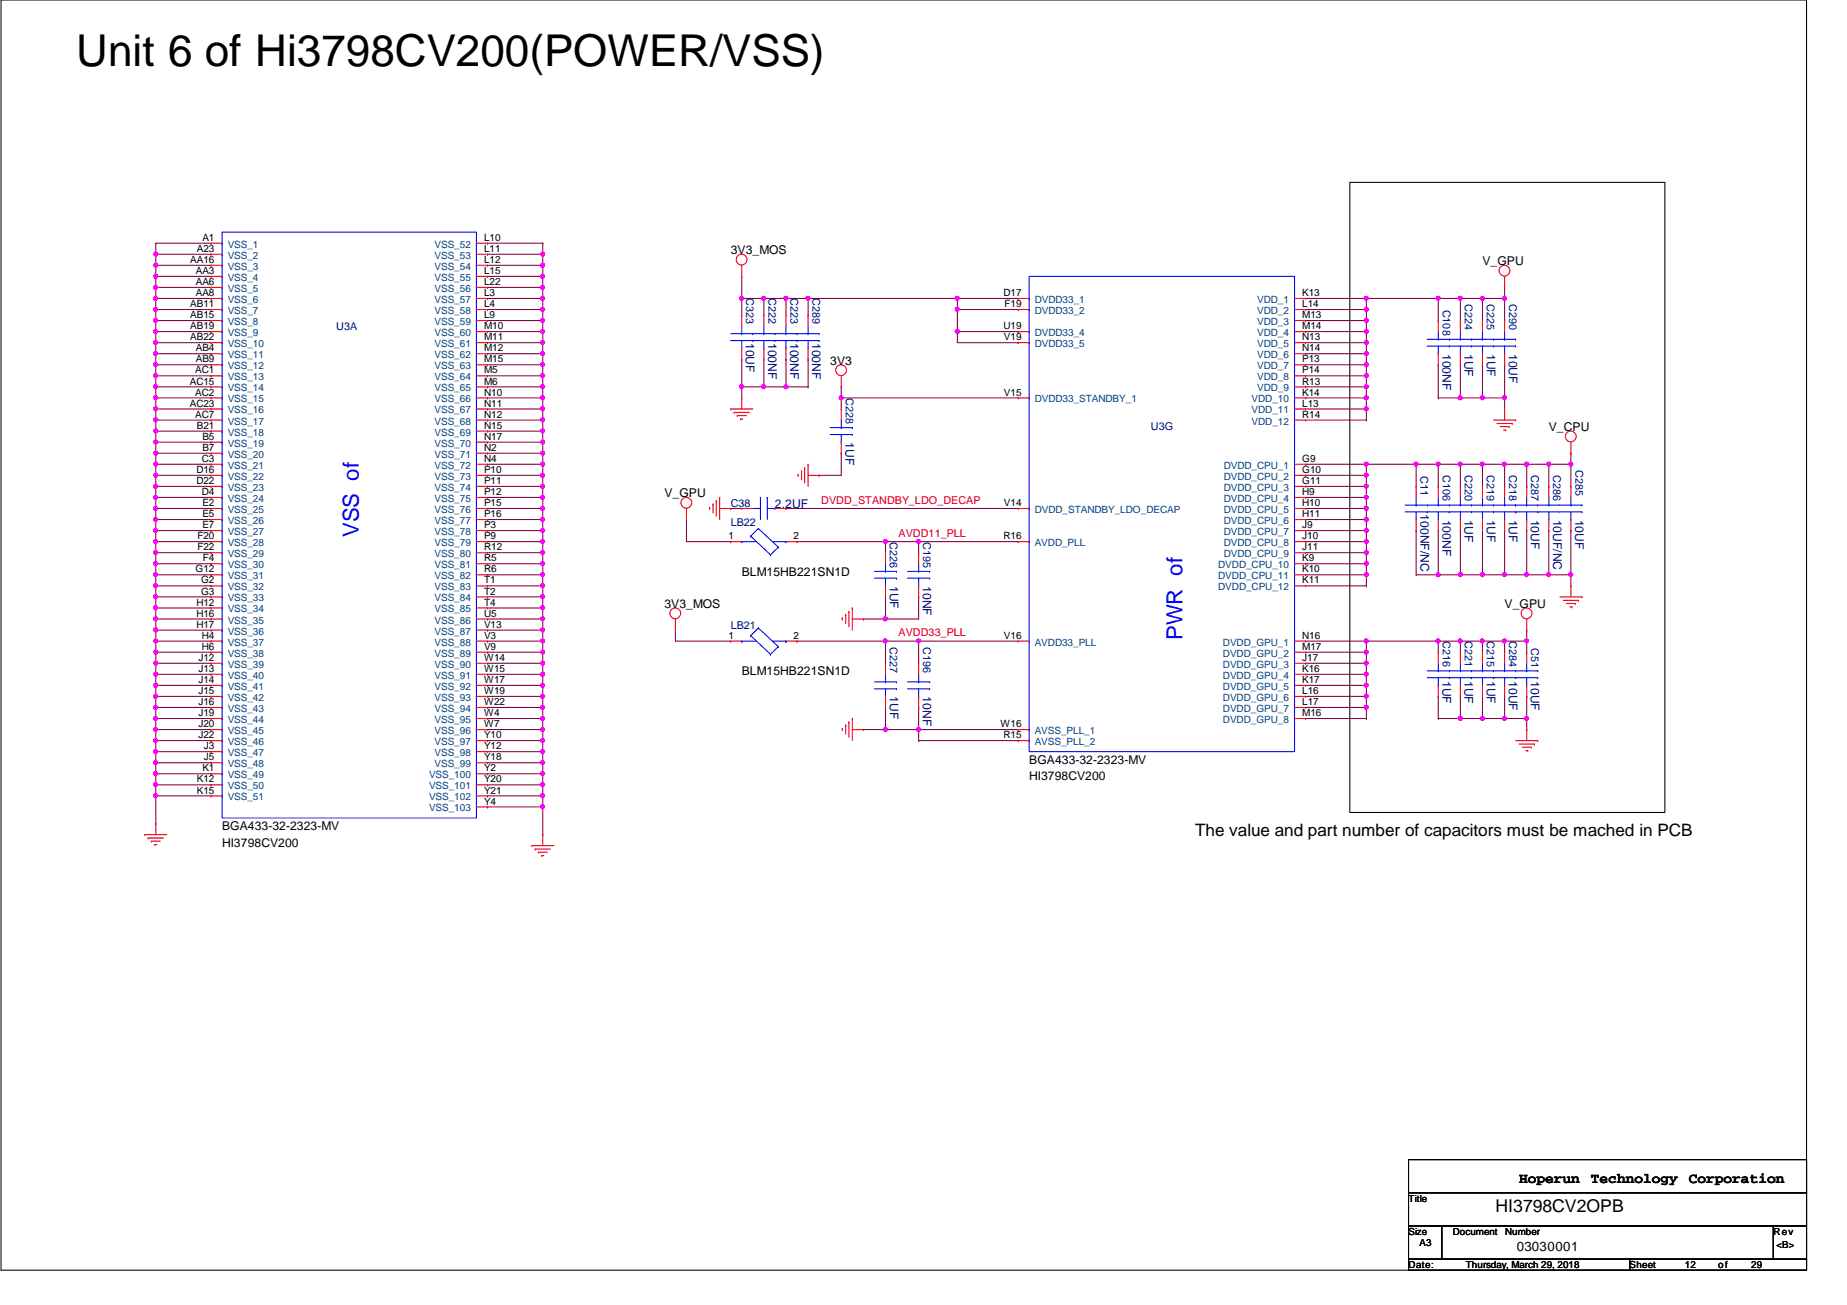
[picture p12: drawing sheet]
<svg xmlns="http://www.w3.org/2000/svg" width="297mm" height="210mm" viewBox="0 0 297 210" stroke-linecap="round" stroke-linejoin="round" font-family="sans-serif">
<defs><g id="words">
<text font-size="7.1" x="12.3" y="10.6">Unit 6 of Hi3798CV200(POWER/VSS)</text>
<g font-size="3.6" fill="#00f">
<text x="57.7" y="86.4" transform="rotate(-90 57.7 86.4)">VSS of</text>
<text x="190.2" y="103" transform="rotate(-90 190.2 103)">PWR of</text>
</g>
<g font-size="2.8">
<text x="192.2" y="134.4">The value and part number of capacitors must be mached in PCB</text>
<text x="240.5" y="194.9">HI3798CV2OPB</text>
</g>
<g font-size="2.3">
<text x="244.3" y="190.2">Hoperun</text>
<text x="255.9" y="190.2">Technology</text>
<text x="271.6" y="190.2">Corporation</text>
</g>
<text font-size="2.1" x="243.9" y="201.3">03030001</text>
<g font-size="1.9">
<text x="117.5" y="40.9">3V3_MOS</text>
<text x="238.4" y="42.7">V_GPU</text>
<text x="133.5" y="58.7">3V3</text>
<text x="249.1" y="69.3">V_CPU</text>
<text x="106.8" y="80">V_GPU</text>
<text x="119.3" y="92.6">BLM15HB221SN1D</text>
<text x="106.8" y="97.8">3V3_MOS</text>
<text x="242" y="97.8">V_GPU</text>
<text x="119.3" y="108.6">BLM15HB221SN1D</text>
<text x="165.5" y="122.9">BGA433-32-2323-MV</text>
<text x="165.5" y="125.5">HI3798CV200</text>
<text x="35.7" y="133.5">BGA433-32-2323-MV</text>
<text x="35.7" y="136.2">HI3798CV200</text>
</g>
<g font-size="1.9" fill="#000080">
<text x="120" y="55.1" transform="rotate(90 120 55.1)">10UF</text>
<text x="123.5" y="55.1" transform="rotate(90 123.5 55.1)">100NF</text>
<text x="127.1" y="55.1" transform="rotate(90 127.1 55.1)">100NF</text>
<text x="130.6" y="55.1" transform="rotate(90 130.6 55.1)">100NF</text>
<text x="232" y="56.9" transform="rotate(90 232 56.9)">100NF</text>
<text x="235.5" y="56.9" transform="rotate(90 235.5 56.9)">1UF</text>
<text x="239.1" y="56.9" transform="rotate(90 239.1 56.9)">1UF</text>
<text x="242.7" y="56.9" transform="rotate(90 242.7 56.9)">10UF</text>
<text x="136" y="71.1" transform="rotate(90 136 71.1)">1UF</text>
<text x="124.6" y="81.8">2.2UF</text>
<text x="228.4" y="82.7" transform="rotate(90 228.4 82.7)">100NF/NC</text>
<text x="232" y="83.6" transform="rotate(90 232 83.6)">100NF</text>
<text x="235.5" y="83.6" transform="rotate(90 235.5 83.6)">1UF</text>
<text x="239.1" y="83.6" transform="rotate(90 239.1 83.6)">1UF</text>
<text x="242.7" y="83.6" transform="rotate(90 242.7 83.6)">1UF</text>
<text x="246.2" y="83.6" transform="rotate(90 246.2 83.6)">10UF</text>
<text x="249.8" y="83.6" transform="rotate(90 249.8 83.6)">10UF/NC</text>
<text x="253.3" y="83.6" transform="rotate(90 253.3 83.6)">10UF</text>
<text x="143.1" y="94.2" transform="rotate(90 143.1 94.2)">1UF</text>
<text x="148.4" y="94.2" transform="rotate(90 148.4 94.2)">10NF</text>
<text x="143.1" y="112" transform="rotate(90 143.1 112)">1UF</text>
<text x="148.4" y="112" transform="rotate(90 148.4 112)">10NF</text>
<text x="232" y="109.5" transform="rotate(90 232 109.5)">1UF</text>
<text x="235.5" y="109.5" transform="rotate(90 235.5 109.5)">1UF</text>
<text x="239.1" y="109.5" transform="rotate(90 239.1 109.5)">1UF</text>
<text x="242.7" y="109.5" transform="rotate(90 242.7 109.5)">10UF</text>
<text x="246.2" y="109.5" transform="rotate(90 246.2 109.5)">10UF</text>
</g>
<g font-size="1.7" fill="#000080">
<text x="54.1" y="53">U3A</text>
<text x="120" y="48" transform="rotate(90 120 48)">C323</text>
<text x="123.6" y="48" transform="rotate(90 123.6 48)">C222</text>
<text x="127.1" y="48" transform="rotate(90 127.1 48)">C223</text>
<text x="130.7" y="48" transform="rotate(90 130.7 48)">C289</text>
<text x="232" y="49.8" transform="rotate(90 232 49.8)">C108</text>
<text x="235.6" y="48.9" transform="rotate(90 235.6 48.9)">C224</text>
<text x="239.1" y="48.9" transform="rotate(90 239.1 48.9)">C225</text>
<text x="242.7" y="48.9" transform="rotate(90 242.7 48.9)">C290</text>
<text x="136" y="64" transform="rotate(90 136 64)">C228</text>
<text x="185.1" y="69.2">U3G</text>
<text x="228.5" y="76.6" transform="rotate(90 228.5 76.6)">C11</text>
<text x="232" y="76.5" transform="rotate(90 232 76.5)">C106</text>
<text x="235.6" y="76.5" transform="rotate(90 235.6 76.5)">C220</text>
<text x="239.1" y="76.5" transform="rotate(90 239.1 76.5)">C219</text>
<text x="242.7" y="76.5" transform="rotate(90 242.7 76.5)">C218</text>
<text x="246.2" y="76.5" transform="rotate(90 246.2 76.5)">C287</text>
<text x="249.8" y="76.5" transform="rotate(90 249.8 76.5)">C286</text>
<text x="253.4" y="75.6" transform="rotate(90 253.4 75.6)">C285</text>
<text x="117.5" y="81.6">C38</text>
<text x="117.5" y="84.6">LB22</text>
<text x="143.1" y="87.1" transform="rotate(90 143.1 87.1)">C226</text>
<text x="148.5" y="87.1" transform="rotate(90 148.5 87.1)">C195</text>
<text x="117.5" y="101.2">LB21</text>
<text x="143.1" y="104" transform="rotate(90 143.1 104)">C227</text>
<text x="148.5" y="104" transform="rotate(90 148.5 104)">C196</text>
<text x="232" y="103.1" transform="rotate(90 232 103.1)">C216</text>
<text x="235.6" y="103.1" transform="rotate(90 235.6 103.1)">C221</text>
<text x="239.1" y="103.1" transform="rotate(90 239.1 103.1)">C215</text>
<text x="242.7" y="103.1" transform="rotate(90 242.7 103.1)">C284</text>
<text x="246.2" y="104.2" transform="rotate(90 246.2 104.2)">C51</text>
</g>
<g font-size="1.7" fill="#f00">
<text x="132.1" y="81">DVDD_STANDBY_LDO_DECAP</text>
<text x="144.5" y="86.4">AVDD11_PLL</text>
<text x="144.5" y="102.4">AVDD33_PLL</text>
</g>
<g font-size="1.6">
<text x="31.7" y="40.5">A23</text>
<text x="32.6" y="38.7">A1</text>
<text x="77.8" y="40.5">L11</text>
<text x="77.8" y="38.7">L10</text>
<text x="30.6" y="42.3">AA16</text>
<text x="31.5" y="47.6">AA8</text>
<text x="31.5" y="45.8">AA6</text>
<text x="31.5" y="44.1">AA3</text>
<text x="77.8" y="47.6">L3</text>
<text x="77.8" y="45.8">L22</text>
<text x="77.8" y="44.1">L15</text>
<text x="77.8" y="42.3">L12</text>
<text x="161.4" y="47.6">D17</text>
<text x="209.4" y="47.6">K13</text>
<text x="30.6" y="53">AB19</text>
<text x="30.6" y="51.2">AB15</text>
<text x="30.6" y="49.4">AB11</text>
<text x="77.8" y="53">M10</text>
<text x="77.8" y="51.2">L9</text>
<text x="77.8" y="49.4">L4</text>
<text x="161.4" y="53">U19</text>
<text x="161.5" y="49.4">F19</text>
<text x="209.4" y="53">M14</text>
<text x="209.4" y="51.2">M13</text>
<text x="209.4" y="49.4">L14</text>
<text x="30.6" y="54.7">AB22</text>
<text x="31.5" y="58.3">AB9</text>
<text x="31.5" y="56.5">AB4</text>
<text x="77.8" y="58.3">M15</text>
<text x="77.8" y="56.5">M12</text>
<text x="77.8" y="54.7">M11</text>
<text x="161.5" y="54.7">V19</text>
<text x="209.4" y="56.5">N14</text>
<text x="209.4" y="54.7">N13</text>
<text x="209.4" y="58.3">P13</text>
<text x="30.5" y="65.4">AC23</text>
<text x="30.5" y="61.8">AC15</text>
<text x="31.4" y="63.6">AC2</text>
<text x="31.4" y="60.1">AC1</text>
<text x="77.8" y="65.4">N11</text>
<text x="77.8" y="63.6">N10</text>
<text x="77.8" y="61.8">M6</text>
<text x="77.8" y="60.1">M5</text>
<text x="161.5" y="63.6">V15</text>
<text x="209.4" y="65.4">L13</text>
<text x="209.4" y="60.1">P14</text>
<text x="209.4" y="61.8">R13</text>
<text x="209.4" y="63.6">K14</text>
<text x="31.4" y="67.2">AC7</text>
<text x="31.7" y="69">B21</text>
<text x="32.6" y="70.7">B5</text>
<text x="77.8" y="70.7">N17</text>
<text x="77.8" y="69">N15</text>
<text x="77.8" y="67.2">N12</text>
<text x="209.4" y="67.2">R14</text>
<text x="31.6" y="77.9">D22</text>
<text x="31.6" y="76.1">D16</text>
<text x="32.5" y="74.3">C3</text>
<text x="32.6" y="72.5">B7</text>
<text x="77.8" y="77.9">P11</text>
<text x="77.8" y="76.1">P10</text>
<text x="77.8" y="74.3">N4</text>
<text x="77.8" y="72.5">N2</text>
<text x="209.4" y="74.3">G9</text>
<text x="209.4" y="76.1">G10</text>
<text x="209.4" y="77.9">G11</text>
<text x="32.5" y="79.6">D4</text>
<text x="32.6" y="83.2">E5</text>
<text x="32.6" y="81.4">E2</text>
<text x="77.8" y="83.2">P16</text>
<text x="77.8" y="81.4">P15</text>
<text x="77.8" y="79.6">P12</text>
<text x="161.5" y="81.4">V14</text>
<text x="209.4" y="83.2">H11</text>
<text x="209.4" y="81.4">H10</text>
<text x="209.4" y="79.6">H9</text>
<text x="31.7" y="88.5">F22</text>
<text x="31.7" y="86.7">F20</text>
<text x="32.6" y="85">E7</text>
<text x="77.8" y="88.5">R12</text>
<text x="77.8" y="86.7">P9</text>
<text x="77.8" y="85">P3</text>
<text x="117.2" y="86.7">1</text>
<text x="127.6" y="86.7">2</text>
<text x="161.4" y="86.7">R16</text>
<text x="209.4" y="88.5">J11</text>
<text x="209.4" y="86.7">J10</text>
<text x="209.4" y="85">J9</text>
<text x="31.5" y="92.1">G12</text>
<text x="32.3" y="95.6">G3</text>
<text x="32.3" y="93.9">G2</text>
<text x="32.6" y="90.3">F4</text>
<text x="77.8" y="95.6">T2</text>
<text x="77.8" y="93.9">T1</text>
<text x="77.8" y="92.1">R6</text>
<text x="77.8" y="90.3">R5</text>
<text x="209.4" y="93.9">K11</text>
<text x="209.4" y="92.1">K10</text>
<text x="209.4" y="90.3">K9</text>
<text x="31.6" y="101">H17</text>
<text x="31.6" y="99.2">H16</text>
<text x="31.6" y="97.4">H12</text>
<text x="77.8" y="101">V13</text>
<text x="77.8" y="99.2">U5</text>
<text x="77.8" y="97.4">T4</text>
<text x="31.9" y="106.3">J12</text>
<text x="32.5" y="104.5">H6</text>
<text x="32.5" y="102.7">H4</text>
<text x="77.8" y="106.3">W14</text>
<text x="77.8" y="104.5">V9</text>
<text x="77.8" y="102.7">V3</text>
<text x="117.2" y="102.7">1</text>
<text x="127.6" y="102.7">2</text>
<text x="161.5" y="102.7">V16</text>
<text x="209.4" y="104.5">M17</text>
<text x="209.4" y="106.3">J17</text>
<text x="209.4" y="102.7">N16</text>
<text x="31.9" y="113.4">J16</text>
<text x="31.9" y="111.6">J15</text>
<text x="31.9" y="109.9">J14</text>
<text x="31.9" y="108.1">J13</text>
<text x="77.8" y="113.4">W22</text>
<text x="77.8" y="111.6">W19</text>
<text x="77.8" y="109.9">W17</text>
<text x="77.8" y="108.1">W15</text>
<text x="209.4" y="113.4">L17</text>
<text x="209.4" y="111.6">L16</text>
<text x="209.4" y="109.9">K17</text>
<text x="209.4" y="108.1">K16</text>
<text x="31.9" y="118.7">J22</text>
<text x="31.9" y="117">J20</text>
<text x="31.9" y="115.2">J19</text>
<text x="77.8" y="118.7">Y10</text>
<text x="77.8" y="117">W7</text>
<text x="77.8" y="115.2">W4</text>
<text x="160.9" y="117">W16</text>
<text x="161.4" y="118.7">R15</text>
<text x="209.4" y="115.2">M16</text>
<text x="31.7" y="125.9">K12</text>
<text x="32.6" y="124.1">K1</text>
<text x="32.8" y="122.3">J5</text>
<text x="32.8" y="120.5">J3</text>
<text x="77.8" y="125.9">Y20</text>
<text x="77.8" y="124.1">Y2</text>
<text x="77.8" y="122.3">Y18</text>
<text x="77.8" y="120.5">Y12</text>
<text x="31.7" y="127.6">K15</text>
<text x="77.8" y="129.4">Y4</text>
<text x="77.8" y="127.6">Y21</text>
<text x="226.5" y="193.3">Title</text>
<text x="226.5" y="198.6">Size</text>
<text x="226.5" y="204">Date:</text>
<text x="228.3" y="200.4">A3</text>
<text x="233.6" y="198.6">Document</text>
<text x="235.8" y="204">Thursday, March 29, 2018</text>
<text x="242.1" y="198.6">Number</text>
<text x="262.1" y="204">Sheet</text>
<text x="271" y="204">12</text>
<text x="276.3" y="204">o f</text>
<text x="281.6" y="204">29</text>
<text x="285.2" y="198.6">Rev</text>
<text x="285.7" y="200.7">&lt;B&gt;</text>
</g>
<g font-size="1.6" fill="#004080">
<text x="36.6" y="41.6">VSS_2</text>
<text x="36.6" y="39.8">VSS_1</text>
<text x="69.9" y="41.6">VSS_53</text>
<text x="69.9" y="39.8">VSS_52</text>
<text x="36.6" y="46.9">VSS_5</text>
<text x="36.6" y="45.2">VSS_4</text>
<text x="36.6" y="43.4">VSS_3</text>
<text x="69.9" y="46.9">VSS_56</text>
<text x="69.9" y="45.2">VSS_55</text>
<text x="69.9" y="43.4">VSS_54</text>
<text x="36.6" y="52.3">VSS_8</text>
<text x="36.6" y="50.5">VSS_7</text>
<text x="36.6" y="48.7">VSS_6</text>
<text x="69.9" y="52.3">VSS_59</text>
<text x="69.9" y="50.5">VSS_58</text>
<text x="69.9" y="48.7">VSS_57</text>
<text x="166.4" y="50.5">DVDD33_2</text>
<text x="166.4" y="48.7">DVDD33_1</text>
<text x="202.2" y="52.3">VDD_3</text>
<text x="202.2" y="50.5">VDD_2</text>
<text x="202.2" y="48.7">VDD_1</text>
<text x="36.6" y="59.4">VSS_12</text>
<text x="36.6" y="57.6">VSS_11</text>
<text x="36.6" y="55.8">VSS_10</text>
<text x="36.6" y="54.1">VSS_9</text>
<text x="69.9" y="59.4">VSS_63</text>
<text x="69.9" y="57.6">VSS_62</text>
<text x="69.9" y="55.8">VSS_61</text>
<text x="69.9" y="54.1">VSS_60</text>
<text x="166.4" y="55.8">DVDD33_5</text>
<text x="166.4" y="54.1">DVDD33_4</text>
<text x="202.2" y="57.6">VDD_6</text>
<text x="202.2" y="55.8">VDD_5</text>
<text x="202.2" y="54.1">VDD_4</text>
<text x="202.2" y="59.4">VDD_7</text>
<text x="36.6" y="64.7">VSS_15</text>
<text x="36.6" y="62.9">VSS_14</text>
<text x="36.6" y="61.2">VSS_13</text>
<text x="69.9" y="64.7">VSS_66</text>
<text x="69.9" y="62.9">VSS_65</text>
<text x="69.9" y="61.2">VSS_64</text>
<text x="166.4" y="64.7">DVDD33_STANDBY_1</text>
<text x="201.3" y="64.7">VDD_10</text>
<text x="202.2" y="61.2">VDD_8</text>
<text x="202.2" y="62.9">VDD_9</text>
<text x="36.6" y="71.8">VSS_19</text>
<text x="36.6" y="70.1">VSS_18</text>
<text x="36.6" y="68.3">VSS_17</text>
<text x="36.6" y="66.5">VSS_16</text>
<text x="69.9" y="71.8">VSS_70</text>
<text x="69.9" y="70.1">VSS_69</text>
<text x="69.9" y="68.3">VSS_68</text>
<text x="69.9" y="66.5">VSS_67</text>
<text x="201.3" y="66.5">VDD_11</text>
<text x="201.3" y="68.3">VDD_12</text>
<text x="36.6" y="77.2">VSS_22</text>
<text x="36.6" y="75.4">VSS_21</text>
<text x="36.6" y="73.6">VSS_20</text>
<text x="69.9" y="77.2">VSS_73</text>
<text x="69.9" y="75.4">VSS_72</text>
<text x="69.9" y="73.6">VSS_71</text>
<text x="196.8" y="75.4">DVDD_CPU_1</text>
<text x="196.8" y="77.2">DVDD_CPU_2</text>
<text x="36.6" y="82.5">VSS_25</text>
<text x="36.6" y="80.7">VSS_24</text>
<text x="36.6" y="79">VSS_23</text>
<text x="69.9" y="82.5">VSS_76</text>
<text x="69.9" y="80.7">VSS_75</text>
<text x="69.9" y="79">VSS_74</text>
<text x="166.4" y="82.5">DVDD_STANDBY_LDO_DECAP</text>
<text x="196.8" y="82.5">DVDD_CPU_5</text>
<text x="196.8" y="80.7">DVDD_CPU_4</text>
<text x="196.8" y="79">DVDD_CPU_3</text>
<text x="36.6" y="89.6">VSS_29</text>
<text x="36.6" y="87.8">VSS_28</text>
<text x="36.6" y="86.1">VSS_27</text>
<text x="36.6" y="84.3">VSS_26</text>
<text x="69.9" y="89.6">VSS_80</text>
<text x="69.9" y="87.8">VSS_79</text>
<text x="69.9" y="86.1">VSS_78</text>
<text x="69.9" y="84.3">VSS_77</text>
<text x="166.4" y="87.8">AVDD_PLL</text>
<text x="196.8" y="89.6">DVDD_CPU_9</text>
<text x="196.8" y="87.8">DVDD_CPU_8</text>
<text x="196.8" y="86.1">DVDD_CPU_7</text>
<text x="196.8" y="84.3">DVDD_CPU_6</text>
<text x="36.6" y="95">VSS_32</text>
<text x="36.6" y="93.2">VSS_31</text>
<text x="36.6" y="91.4">VSS_30</text>
<text x="69.9" y="95">VSS_83</text>
<text x="69.9" y="93.2">VSS_82</text>
<text x="69.9" y="91.4">VSS_81</text>
<text x="195.9" y="95">DVDD_CPU_12</text>
<text x="195.9" y="93.2">DVDD_CPU_11</text>
<text x="195.9" y="91.4">DVDD_CPU_10</text>
<text x="36.6" y="100.3">VSS_35</text>
<text x="36.6" y="98.5">VSS_34</text>
<text x="36.6" y="96.7">VSS_33</text>
<text x="69.9" y="100.3">VSS_86</text>
<text x="69.9" y="98.5">VSS_85</text>
<text x="69.9" y="96.7">VSS_84</text>
<text x="36.6" y="107.4">VSS_39</text>
<text x="36.6" y="105.6">VSS_38</text>
<text x="36.6" y="103.8">VSS_37</text>
<text x="36.6" y="102.1">VSS_36</text>
<text x="69.9" y="107.4">VSS_90</text>
<text x="69.9" y="105.6">VSS_89</text>
<text x="69.9" y="103.8">VSS_88</text>
<text x="69.9" y="102.1">VSS_87</text>
<text x="166.4" y="103.8">AVDD33_PLL</text>
<text x="196.7" y="105.6">DVDD_GPU_2</text>
<text x="196.7" y="107.4">DVDD_GPU_3</text>
<text x="196.7" y="103.8">DVDD_GPU_1</text>
<text x="36.6" y="112.7">VSS_42</text>
<text x="36.6" y="111">VSS_41</text>
<text x="36.6" y="109.2">VSS_40</text>
<text x="69.9" y="112.7">VSS_93</text>
<text x="69.9" y="111">VSS_92</text>
<text x="69.9" y="109.2">VSS_91</text>
<text x="196.7" y="112.7">DVDD_GPU_6</text>
<text x="196.7" y="111">DVDD_GPU_5</text>
<text x="196.7" y="109.2">DVDD_GPU_4</text>
<text x="36.6" y="119.8">VSS_46</text>
<text x="36.6" y="118.1">VSS_45</text>
<text x="36.6" y="116.3">VSS_44</text>
<text x="36.6" y="114.5">VSS_43</text>
<text x="69.9" y="119.8">VSS_97</text>
<text x="69.9" y="118.1">VSS_96</text>
<text x="69.9" y="116.3">VSS_95</text>
<text x="69.9" y="114.5">VSS_94</text>
<text x="166.4" y="119.8">AVSS_PLL_2</text>
<text x="166.4" y="118.1">AVSS_PLL_1</text>
<text x="196.7" y="116.3">DVDD_GPU_8</text>
<text x="196.7" y="114.5">DVDD_GPU_7</text>
<text x="36.6" y="125.2">VSS_49</text>
<text x="36.6" y="123.4">VSS_48</text>
<text x="36.6" y="121.6">VSS_47</text>
<text x="69" y="125.2">VSS_100</text>
<text x="69.9" y="123.4">VSS_99</text>
<text x="69.9" y="121.6">VSS_98</text>
<text x="36.6" y="128.7">VSS_51</text>
<text x="36.6" y="127">VSS_50</text>
<text x="69" y="130.5">VSS_103</text>
<text x="69" y="128.7">VSS_102</text>
<text x="69" y="127">VSS_101</text>
</g>
</g></defs>
<path d="M.2 0h290.3v204.3h-290.3zM217.1 29.3h50.7v101.4h-50.7z" fill="none" stroke="#000" stroke-width=".17"/>
<path d="M135.3 64h.1M135.3 64h28.4" fill="none" stroke="#800040" stroke-width=".17"/>
<circle cx="135.3" cy="64" r=".32" fill="#f0f"/>
<circle cx="135.3" cy="64" r=".32" fill="none" stroke="#f0f" stroke-width=".17"/>
<path d="M131.7 76.5h.1M135.3 72.9h.1M135.3 72.9v3.6h-3.6M210 65.8h9.7M219.7 65.8h.1M219.7 64h.1M219.7 64v1.8M147.7 117.3h.1M147.7 117.3h16" fill="none" stroke="#800040" stroke-width=".17"/>
<circle cx="219.7" cy="65.8" r=".32" fill="#f0f"/>
<circle cx="219.7" cy="65.8" r=".32" fill="none" stroke="#f0f" stroke-width=".17"/>
<circle cx="219.7" cy="64" r=".32" fill="#f0f"/>
<circle cx="219.7" cy="64" r=".32" fill="none" stroke="#f0f" stroke-width=".17"/>
<path d="M219.7 58.7h.1M219.7 56.9h.1M219.7 56.9v7.1M219.7 62.2h.1M219.7 60.5h.1" fill="none" stroke="#800040" stroke-width=".17"/>
<circle cx="219.7" cy="58.6" r=".32" fill="#f0f"/>
<circle cx="219.7" cy="58.6" r=".32" fill="none" stroke="#f0f" stroke-width=".17"/>
<circle cx="219.7" cy="56.9" r=".32" fill="#f0f"/>
<circle cx="219.7" cy="56.9" r=".32" fill="none" stroke="#f0f" stroke-width=".17"/>
<path d="M219.7 55.1h.1M219.7 53.3h.1M219.7 51.6h.1M219.7 51.6v5.3" fill="none" stroke="#800040" stroke-width=".17"/>
<circle cx="219.7" cy="53.3" r=".32" fill="#f0f"/>
<circle cx="219.7" cy="53.3" r=".32" fill="none" stroke="#f0f" stroke-width=".17"/>
<circle cx="219.7" cy="51.5" r=".32" fill="#f0f"/>
<circle cx="219.7" cy="51.5" r=".32" fill="none" stroke="#f0f" stroke-width=".17"/>
<path d="M219.7 49.8h.1M219.7 49.8v1.8" fill="none" stroke="#800040" stroke-width=".17"/>
<circle cx="219.7" cy="49.8" r=".32" fill="#f0f"/>
<circle cx="219.7" cy="49.8" r=".32" fill="none" stroke="#f0f" stroke-width=".17"/>
<path d="M219.7 48h.1M219.7 48v1.8M219.7 48h11.6M231.3 48h.1" fill="none" stroke="#800040" stroke-width=".17"/>
<circle cx="219.7" cy="48" r=".32" fill="#f0f"/>
<circle cx="219.7" cy="48" r=".32" fill="none" stroke="#f0f" stroke-width=".17"/>
<circle cx="231.3" cy="48" r=".32" fill="#f0f"/>
<circle cx="231.3" cy="48" r=".32" fill="none" stroke="#f0f" stroke-width=".17"/>
<path d="M231.3 48h.1M231.3 48v3.6M210 64h9.7M210 62.2h9.7M219.7 64h.1M219.7 62.2h.1" fill="none" stroke="#800040" stroke-width=".17"/>
<circle cx="219.7" cy="62.2" r=".32" fill="#f0f"/>
<circle cx="219.7" cy="62.2" r=".32" fill="none" stroke="#f0f" stroke-width=".17"/>
<path d="M210 60.5h9.7M219.7 60.5h.1" fill="none" stroke="#800040" stroke-width=".17"/>
<circle cx="219.7" cy="60.4" r=".32" fill="#f0f"/>
<circle cx="219.7" cy="60.4" r=".32" fill="none" stroke="#f0f" stroke-width=".17"/>
<path d="M210 58.7h9.7M210 56.9h9.7M210 55.1h9.7M219.7 58.7h.1M219.7 56.9h.1M219.7 55.1h.1" fill="none" stroke="#800040" stroke-width=".17"/>
<circle cx="219.7" cy="55.1" r=".32" fill="#f0f"/>
<circle cx="219.7" cy="55.1" r=".32" fill="none" stroke="#f0f" stroke-width=".17"/>
<path d="M210 53.3h9.7M210 51.6h9.7M219.7 53.3h.1M219.7 51.6h.1M231.3 48h.1M231.3 48h3.6M234.9 48h.1M234.9 48v3.6" fill="none" stroke="#800040" stroke-width=".17"/>
<circle cx="234.8" cy="48" r=".32" fill="#f0f"/>
<circle cx="234.8" cy="48" r=".32" fill="none" stroke="#f0f" stroke-width=".17"/>
<path d="M234.9 48h.1M234.9 48h7.1M238.4 48h.1M238.4 48v3.6M242 48h.1" fill="none" stroke="#800040" stroke-width=".17"/>
<circle cx="238.4" cy="48" r=".32" fill="#f0f"/>
<circle cx="238.4" cy="48" r=".32" fill="none" stroke="#f0f" stroke-width=".17"/>
<circle cx="241.9" cy="48" r=".32" fill="#f0f"/>
<circle cx="241.9" cy="48" r=".32" fill="none" stroke="#f0f" stroke-width=".17"/>
<g fill="none" stroke="#800040" stroke-width=".17">
<path d="M210 48h9.7M210 49.8h9.7M219.7 48h.1M219.7 49.8h.1M242 46.2h.1M242 48h.1M242 46.2v5.4M210 67.6h9.7M219.7 67.6h.1M219.7 65.8h.1M219.7 65.8v1.8M210 104.9h9.7"/>
<path d="M219.7 104.9h.1M219.7 103.1h.1M219.7 103.1v1.8"/>
</g>
<circle cx="219.7" cy="104.9" r=".32" fill="#f0f"/>
<circle cx="219.7" cy="104.9" r=".32" fill="none" stroke="#f0f" stroke-width=".17"/>
<circle cx="219.7" cy="103.1" r=".32" fill="#f0f"/>
<circle cx="219.7" cy="103.1" r=".32" fill="none" stroke="#f0f" stroke-width=".17"/>
<path d="M219.7 103.1h11.6M231.3 103.1h.1M231.3 103.1v1.8" fill="none" stroke="#800040" stroke-width=".17"/>
<circle cx="231.3" cy="103.1" r=".32" fill="#f0f"/>
<circle cx="231.3" cy="103.1" r=".32" fill="none" stroke="#f0f" stroke-width=".17"/>
<path d="M231.3 103.1h.1M231.3 103.1h3.6M234.9 103.1h.1M234.9 103.1v1.8" fill="none" stroke="#800040" stroke-width=".17"/>
<circle cx="234.8" cy="103.1" r=".32" fill="#f0f"/>
<circle cx="234.8" cy="103.1" r=".32" fill="none" stroke="#f0f" stroke-width=".17"/>
<path d="M234.9 103.1h.1M234.9 103.1h3.5M238.4 103.1h.1M238.4 103.1v1.8" fill="none" stroke="#800040" stroke-width=".17"/>
<circle cx="238.4" cy="103.1" r=".32" fill="#f0f"/>
<circle cx="238.4" cy="103.1" r=".32" fill="none" stroke="#f0f" stroke-width=".17"/>
<path d="M238.4 103.1h.1M238.4 103.1h3.6M242 103.1h.1M242 103.1v1.8" fill="none" stroke="#800040" stroke-width=".17"/>
<circle cx="241.9" cy="103.1" r=".32" fill="#f0f"/>
<circle cx="241.9" cy="103.1" r=".32" fill="none" stroke="#f0f" stroke-width=".17"/>
<path d="M242 103.1h3.5M245.5 103.1h.1M245.5 103.1v1.8" fill="none" stroke="#800040" stroke-width=".17"/>
<circle cx="245.5" cy="103.1" r=".32" fill="#f0f"/>
<circle cx="245.5" cy="103.1" r=".32" fill="none" stroke="#f0f" stroke-width=".17"/>
<path d="M210 103.1h9.7M210 115.6h9.7M219.7 103.1h.1M219.7 115.6h.1M219.7 113.8h.1M219.7 112h.1M219.7 112v3.6M245.5 101.3h.1M245.5 101.3v1.8" fill="none" stroke="#800040" stroke-width=".17"/>
<circle cx="219.7" cy="113.8" r=".32" fill="#f0f"/>
<circle cx="219.7" cy="113.8" r=".32" fill="none" stroke="#f0f" stroke-width=".17"/>
<circle cx="219.7" cy="112" r=".32" fill="#f0f"/>
<circle cx="219.7" cy="112" r=".32" fill="none" stroke="#f0f" stroke-width=".17"/>
<path d="M219.7 110.2h.1M219.7 108.5h.1M219.7 106.7h.1M219.7 106.7v5.3" fill="none" stroke="#800040" stroke-width=".17"/>
<circle cx="219.7" cy="108.4" r=".32" fill="#f0f"/>
<circle cx="219.7" cy="108.4" r=".32" fill="none" stroke="#f0f" stroke-width=".17"/>
<circle cx="219.7" cy="106.7" r=".32" fill="#f0f"/>
<circle cx="219.7" cy="106.7" r=".32" fill="none" stroke="#f0f" stroke-width=".17"/>
<path d="M210 113.8h9.7M210 112h9.7M210 110.2h9.7M219.7 104.9h.1M219.7 113.8h.1M219.7 112h.1M219.7 110.2h.1M219.7 104.9v1.8" fill="none" stroke="#800040" stroke-width=".17"/>
<circle cx="219.7" cy="110.2" r=".32" fill="#f0f"/>
<circle cx="219.7" cy="110.2" r=".32" fill="none" stroke="#f0f" stroke-width=".17"/>
<g fill="none" stroke="#800040" stroke-width=".17">
<path d="M210 76.5h9.7M219.7 76.5h.1M219.7 74.7h.1M219.7 74.7v1.8M219.7 74.7h8M227.7 74.7h.1M110.4 83.6h.1M110.4 83.6v3.5h7.1M117.5 87.1h.1M210 108.5h9.7M210 106.7h9.7M219.7 108.5h.1"/>
<path d="M219.7 106.7h.1"/>
</g>
<circle cx="219.7" cy="74.6" r=".32" fill="#f0f"/>
<circle cx="219.7" cy="74.6" r=".32" fill="none" stroke="#f0f" stroke-width=".17"/>
<circle cx="227.7" cy="74.6" r=".32" fill="#f0f"/>
<circle cx="227.7" cy="74.6" r=".32" fill="none" stroke="#f0f" stroke-width=".17"/>
<path d="M227.7 74.7h.1M227.7 74.7v3.5M227.7 74.7h3.6v3.5M231.3 78.2h.1" fill="none" stroke="#800040" stroke-width=".17"/>
<circle cx="231.3" cy="74.6" r=".32" fill="#f0f"/>
<circle cx="231.3" cy="74.6" r=".32" fill="none" stroke="#f0f" stroke-width=".17"/>
<path d="M231.3 74.7h3.6M234.9 74.7h.1M234.9 78.2h.1M234.9 74.7v3.5" fill="none" stroke="#800040" stroke-width=".17"/>
<circle cx="234.8" cy="74.6" r=".32" fill="#f0f"/>
<circle cx="234.8" cy="74.6" r=".32" fill="none" stroke="#f0f" stroke-width=".17"/>
<path d="M234.9 74.7h3.5M238.4 74.7h.1M238.4 78.2h.1M238.4 74.7v3.5" fill="none" stroke="#800040" stroke-width=".17"/>
<circle cx="238.4" cy="74.6" r=".32" fill="#f0f"/>
<circle cx="238.4" cy="74.6" r=".32" fill="none" stroke="#f0f" stroke-width=".17"/>
<path d="M238.4 74.7h3.6M242 74.7h.1M242 78.2h.1M242 74.7v3.5" fill="none" stroke="#800040" stroke-width=".17"/>
<circle cx="241.9" cy="74.6" r=".32" fill="#f0f"/>
<circle cx="241.9" cy="74.6" r=".32" fill="none" stroke="#f0f" stroke-width=".17"/>
<path d="M242 74.7h3.5M245.5 74.7h.1M245.5 78.2h.1M245.5 74.7v3.5" fill="none" stroke="#800040" stroke-width=".17"/>
<circle cx="245.5" cy="74.6" r=".32" fill="#f0f"/>
<circle cx="245.5" cy="74.6" r=".32" fill="none" stroke="#f0f" stroke-width=".17"/>
<path d="M245.5 74.7h3.6M249.1 74.7h.1M249.1 78.2h.1M249.1 74.7v3.5" fill="none" stroke="#800040" stroke-width=".17"/>
<circle cx="249.1" cy="74.6" r=".32" fill="#f0f"/>
<circle cx="249.1" cy="74.6" r=".32" fill="none" stroke="#f0f" stroke-width=".17"/>
<path d="M249.1 74.7h3.5M252.6 74.7h.1M252.6 72.9h.1M252.6 72.9v5.3" fill="none" stroke="#800040" stroke-width=".17"/>
<circle cx="252.6" cy="74.6" r=".32" fill="#f0f"/>
<circle cx="252.6" cy="74.6" r=".32" fill="none" stroke="#f0f" stroke-width=".17"/>
<path d="M210 74.7h9.7M219.7 74.7h.1M210 94.2h9.7M219.7 94.2h.1M219.7 92.5h.1M219.7 90.7h.1M219.7 90.7v3.5" fill="none" stroke="#800040" stroke-width=".17"/>
<circle cx="219.7" cy="92.4" r=".32" fill="#f0f"/>
<circle cx="219.7" cy="92.4" r=".32" fill="none" stroke="#f0f" stroke-width=".17"/>
<circle cx="219.7" cy="90.7" r=".32" fill="#f0f"/>
<circle cx="219.7" cy="90.7" r=".32" fill="none" stroke="#f0f" stroke-width=".17"/>
<path d="M219.7 88.9h.1M219.7 88.9v1.8" fill="none" stroke="#800040" stroke-width=".17"/>
<circle cx="219.7" cy="88.9" r=".32" fill="#f0f"/>
<circle cx="219.7" cy="88.9" r=".32" fill="none" stroke="#f0f" stroke-width=".17"/>
<path d="M219.7 87.1h.1M219.7 87.1v1.8" fill="none" stroke="#800040" stroke-width=".17"/>
<circle cx="219.7" cy="87.1" r=".32" fill="#f0f"/>
<circle cx="219.7" cy="87.1" r=".32" fill="none" stroke="#f0f" stroke-width=".17"/>
<path d="M219.7 85.3h.1M219.7 83.6h.1M219.7 83.6v3.5" fill="none" stroke="#800040" stroke-width=".17"/>
<circle cx="219.7" cy="85.3" r=".32" fill="#f0f"/>
<circle cx="219.7" cy="85.3" r=".32" fill="none" stroke="#f0f" stroke-width=".17"/>
<path d="M219.7 81.8h.1M219.7 81.8v1.8" fill="none" stroke="#800040" stroke-width=".17"/>
<circle cx="219.7" cy="83.5" r=".32" fill="#f0f"/>
<circle cx="219.7" cy="83.5" r=".32" fill="none" stroke="#f0f" stroke-width=".17"/>
<circle cx="219.7" cy="81.8" r=".32" fill="#f0f"/>
<circle cx="219.7" cy="81.8" r=".32" fill="none" stroke="#f0f" stroke-width=".17"/>
<path d="M219.7 78.2h.1M219.7 78.2v3.6M219.7 80h.1" fill="none" stroke="#800040" stroke-width=".17"/>
<circle cx="219.7" cy="80" r=".32" fill="#f0f"/>
<circle cx="219.7" cy="80" r=".32" fill="none" stroke="#f0f" stroke-width=".17"/>
<path d="M219.7 76.5h.1M219.7 76.5v1.7" fill="none" stroke="#800040" stroke-width=".17"/>
<circle cx="219.7" cy="78.2" r=".32" fill="#f0f"/>
<circle cx="219.7" cy="78.2" r=".32" fill="none" stroke="#f0f" stroke-width=".17"/>
<circle cx="219.7" cy="76.4" r=".32" fill="#f0f"/>
<circle cx="219.7" cy="76.4" r=".32" fill="none" stroke="#f0f" stroke-width=".17"/>
<g fill="none" stroke="#800040" stroke-width=".17">
<path d="M234.9 58.7h.1M234.9 58.7v5.3M210 78.2h9.7M219.7 78.2h.1M210 92.5h9.7M210 90.7h9.7M210 88.9h9.7M210 87.1h9.7M210 85.3h9.7M210 83.6h9.7M210 81.8h9.7M210 80h9.7"/>
<path d="M219.7 92.5h.1M219.7 90.7h.1M219.7 88.9h.1M219.7 87.1h.1M219.7 85.3h.1M219.7 83.6h.1M219.7 81.8h.1M219.7 80h.1"/>
</g>
<circle cx="234.8" cy="64" r=".32" fill="#f0f"/>
<circle cx="234.8" cy="64" r=".32" fill="none" stroke="#f0f" stroke-width=".17"/>
<path d="M234.9 64h.1M234.9 64h7.1M242 64h.1" fill="none" stroke="#800040" stroke-width=".17"/>
<circle cx="238.4" cy="64" r=".32" fill="#f0f"/>
<circle cx="238.4" cy="64" r=".32" fill="none" stroke="#f0f" stroke-width=".17"/>
<circle cx="241.9" cy="64" r=".32" fill="#f0f"/>
<circle cx="241.9" cy="64" r=".32" fill="none" stroke="#f0f" stroke-width=".17"/>
<path d="M231.3 58.7h.1M231.3 58.7v5.3M238.4 58.7h.1M238.4 58.7v5.3M242 58.7h.1M242 58.7v7.1M78.4 64h.1M87.3 62.2h.1M87.3 62.2v1.8h-8.9M231.3 64h.1M231.3 64h3.6M242 64h.1" fill="none" stroke="#800040" stroke-width=".17"/>
<circle cx="87.3" cy="62.2" r=".32" fill="#f0f"/>
<circle cx="87.3" cy="62.2" r=".32" fill="none" stroke="#f0f" stroke-width=".17"/>
<path d="M87.3 58.7h.1M87.3 56.9h.1M87.3 56.9v5.3M87.3 60.5h.1" fill="none" stroke="#800040" stroke-width=".17"/>
<circle cx="87.3" cy="58.6" r=".32" fill="#f0f"/>
<circle cx="87.3" cy="58.6" r=".32" fill="none" stroke="#f0f" stroke-width=".17"/>
<circle cx="87.3" cy="56.9" r=".32" fill="#f0f"/>
<circle cx="87.3" cy="56.9" r=".32" fill="none" stroke="#f0f" stroke-width=".17"/>
<path d="M87.3 55.1h.1M87.3 53.3h.1M87.3 51.6h.1M87.3 51.6v5.3" fill="none" stroke="#800040" stroke-width=".17"/>
<circle cx="87.3" cy="53.3" r=".32" fill="#f0f"/>
<circle cx="87.3" cy="53.3" r=".32" fill="none" stroke="#f0f" stroke-width=".17"/>
<circle cx="87.3" cy="51.5" r=".32" fill="#f0f"/>
<circle cx="87.3" cy="51.5" r=".32" fill="none" stroke="#f0f" stroke-width=".17"/>
<path d="M87.3 49.8h.1M87.3 49.8v1.8" fill="none" stroke="#800040" stroke-width=".17"/>
<circle cx="87.3" cy="49.8" r=".32" fill="#f0f"/>
<circle cx="87.3" cy="49.8" r=".32" fill="none" stroke="#f0f" stroke-width=".17"/>
<path d="M87.3 48h.1M87.3 46.2h.1M87.3 46.2v3.6" fill="none" stroke="#800040" stroke-width=".17"/>
<circle cx="87.3" cy="48" r=".32" fill="#f0f"/>
<circle cx="87.3" cy="48" r=".32" fill="none" stroke="#f0f" stroke-width=".17"/>
<path d="M87.3 44.4h.1M87.3 44.4v1.8" fill="none" stroke="#800040" stroke-width=".17"/>
<circle cx="87.3" cy="46.2" r=".32" fill="#f0f"/>
<circle cx="87.3" cy="46.2" r=".32" fill="none" stroke="#f0f" stroke-width=".17"/>
<circle cx="87.3" cy="44.4" r=".32" fill="#f0f"/>
<circle cx="87.3" cy="44.4" r=".32" fill="none" stroke="#f0f" stroke-width=".17"/>
<path d="M87.3 42.7h.1M87.3 40.9h.1M87.3 40.9v3.5" fill="none" stroke="#800040" stroke-width=".17"/>
<circle cx="87.3" cy="42.6" r=".32" fill="#f0f"/>
<circle cx="87.3" cy="42.6" r=".32" fill="none" stroke="#f0f" stroke-width=".17"/>
<circle cx="87.3" cy="40.9" r=".32" fill="#f0f"/>
<circle cx="87.3" cy="40.9" r=".32" fill="none" stroke="#f0f" stroke-width=".17"/>
<g fill="none" stroke="#800040" stroke-width=".17">
<path d="M78.4 39.1h.1M78.4 39.1h8.9M87.3 39.1h.1M87.3 39.1v1.8h-8.9M78.4 40.9h.1M78.4 42.7h.1M78.4 44.4h.1M78.4 46.2h.1M78.4 48h.1M78.4 49.8h.1M78.4 51.6h.1M78.4 53.3h.1"/>
<path d="M78.4 55.1h.1M78.4 42.7h8.9M78.4 44.4h8.9M78.4 46.2h8.9M78.4 48h8.9M78.4 49.8h8.9M78.4 51.6h8.9M78.4 53.3h8.9M78.4 55.1h8.9"/>
</g>
<circle cx="87.3" cy="55.1" r=".32" fill="#f0f"/>
<circle cx="87.3" cy="55.1" r=".32" fill="none" stroke="#f0f" stroke-width=".17"/>
<path d="M78.4 56.9h.1M78.4 58.7h.1M78.4 56.9h8.9M78.4 58.7h8.9M78.4 60.5h.1M78.4 60.5h8.9" fill="none" stroke="#800040" stroke-width=".17"/>
<circle cx="87.3" cy="60.4" r=".32" fill="#f0f"/>
<circle cx="87.3" cy="60.4" r=".32" fill="none" stroke="#f0f" stroke-width=".17"/>
<path d="M78.4 65.8h.1M87.3 64h.1M87.3 64v1.8h-8.9" fill="none" stroke="#800040" stroke-width=".17"/>
<circle cx="87.3" cy="65.8" r=".32" fill="#f0f"/>
<circle cx="87.3" cy="65.8" r=".32" fill="none" stroke="#f0f" stroke-width=".17"/>
<circle cx="87.3" cy="64" r=".32" fill="#f0f"/>
<circle cx="87.3" cy="64" r=".32" fill="none" stroke="#f0f" stroke-width=".17"/>
<path d="M78.4 67.6h.1M78.4 69.3h.1M78.4 69.3h8.9M87.3 65.8h.1M87.3 65.8v1.8h-8.9" fill="none" stroke="#800040" stroke-width=".17"/>
<circle cx="87.3" cy="69.3" r=".32" fill="#f0f"/>
<circle cx="87.3" cy="69.3" r=".32" fill="none" stroke="#f0f" stroke-width=".17"/>
<path d="M87.3 67.6h.1M87.3 67.6v1.7" fill="none" stroke="#800040" stroke-width=".17"/>
<circle cx="87.3" cy="67.5" r=".32" fill="#f0f"/>
<circle cx="87.3" cy="67.5" r=".32" fill="none" stroke="#f0f" stroke-width=".17"/>
<path d="M78.4 71.1h.1M78.4 71.1h8.9" fill="none" stroke="#800040" stroke-width=".17"/>
<circle cx="87.3" cy="71.1" r=".32" fill="#f0f"/>
<circle cx="87.3" cy="71.1" r=".32" fill="none" stroke="#f0f" stroke-width=".17"/>
<path d="M78.4 72.9h.1M78.4 74.7h.1M78.4 72.9h8.9M87.3 69.3h.1M87.3 71.1h.1M87.3 72.9h.1M87.3 69.3v5.4h-8.9" fill="none" stroke="#800040" stroke-width=".17"/>
<circle cx="87.3" cy="74.6" r=".32" fill="#f0f"/>
<circle cx="87.3" cy="74.6" r=".32" fill="none" stroke="#f0f" stroke-width=".17"/>
<circle cx="87.3" cy="72.9" r=".32" fill="#f0f"/>
<circle cx="87.3" cy="72.9" r=".32" fill="none" stroke="#f0f" stroke-width=".17"/>
<path d="M78.4 76.5h.1M78.4 78.2h.1M78.4 76.5h8.9M87.3 74.7h.1M87.3 76.5h.1M87.3 74.7v3.5h-8.9" fill="none" stroke="#800040" stroke-width=".17"/>
<circle cx="87.3" cy="78.2" r=".32" fill="#f0f"/>
<circle cx="87.3" cy="78.2" r=".32" fill="none" stroke="#f0f" stroke-width=".17"/>
<circle cx="87.3" cy="76.4" r=".32" fill="#f0f"/>
<circle cx="87.3" cy="76.4" r=".32" fill="none" stroke="#f0f" stroke-width=".17"/>
<path d="M87.3 78.2h.1M87.3 78.2v3.6h-8.9M78.4 80h.1M78.4 81.8h.1M78.4 80h8.9M87.3 80h.1" fill="none" stroke="#800040" stroke-width=".17"/>
<circle cx="87.3" cy="81.8" r=".32" fill="#f0f"/>
<circle cx="87.3" cy="81.8" r=".32" fill="none" stroke="#f0f" stroke-width=".17"/>
<circle cx="87.3" cy="80" r=".32" fill="#f0f"/>
<circle cx="87.3" cy="80" r=".32" fill="none" stroke="#f0f" stroke-width=".17"/>
<path d="M78.4 83.6h.1M78.4 83.6h8.9" fill="none" stroke="#800040" stroke-width=".17"/>
<circle cx="87.3" cy="83.5" r=".32" fill="#f0f"/>
<circle cx="87.3" cy="83.5" r=".32" fill="none" stroke="#f0f" stroke-width=".17"/>
<path d="M78.4 85.3h.1M78.4 85.3h8.9M87.3 81.8h.1M87.3 81.8v1.8" fill="none" stroke="#800040" stroke-width=".17"/>
<circle cx="87.3" cy="85.3" r=".32" fill="#f0f"/>
<circle cx="87.3" cy="85.3" r=".32" fill="none" stroke="#f0f" stroke-width=".17"/>
<path d="M78.4 87.1h.1M78.4 88.9h.1M78.4 87.1h8.9M87.3 83.6h.1M87.3 85.3h.1M87.3 87.1h.1M87.3 83.6v5.3h-8.9" fill="none" stroke="#800040" stroke-width=".17"/>
<circle cx="87.3" cy="88.9" r=".32" fill="#f0f"/>
<circle cx="87.3" cy="88.9" r=".32" fill="none" stroke="#f0f" stroke-width=".17"/>
<circle cx="87.3" cy="87.1" r=".32" fill="#f0f"/>
<circle cx="87.3" cy="87.1" r=".32" fill="none" stroke="#f0f" stroke-width=".17"/>
<path d="M78.4 90.7h.1M78.4 92.5h.1M78.4 90.7h8.9M87.3 88.9h.1M87.3 90.7h.1M87.3 88.9v3.6h-8.9" fill="none" stroke="#800040" stroke-width=".17"/>
<circle cx="87.3" cy="92.4" r=".32" fill="#f0f"/>
<circle cx="87.3" cy="92.4" r=".32" fill="none" stroke="#f0f" stroke-width=".17"/>
<circle cx="87.3" cy="90.7" r=".32" fill="#f0f"/>
<circle cx="87.3" cy="90.7" r=".32" fill="none" stroke="#f0f" stroke-width=".17"/>
<path d="M78.4 94.2h.1M78.4 94.2h8.9" fill="none" stroke="#800040" stroke-width=".17"/>
<circle cx="87.3" cy="94.2" r=".32" fill="#f0f"/>
<circle cx="87.3" cy="94.2" r=".32" fill="none" stroke="#f0f" stroke-width=".17"/>
<path d="M78.4 96h.1M87.3 92.5h.1M87.3 94.2h.1M87.3 92.5v3.5h-8.9" fill="none" stroke="#800040" stroke-width=".17"/>
<circle cx="87.3" cy="96" r=".32" fill="#f0f"/>
<circle cx="87.3" cy="96" r=".32" fill="none" stroke="#f0f" stroke-width=".17"/>
<path d="M78.4 97.8h.1M78.4 97.8h8.9" fill="none" stroke="#800040" stroke-width=".17"/>
<circle cx="87.3" cy="97.8" r=".32" fill="#f0f"/>
<circle cx="87.3" cy="97.8" r=".32" fill="none" stroke="#f0f" stroke-width=".17"/>
<path d="M78.4 99.6h.1M78.4 99.6h8.9M87.3 96h.1M87.3 96v1.8" fill="none" stroke="#800040" stroke-width=".17"/>
<circle cx="87.3" cy="99.5" r=".32" fill="#f0f"/>
<circle cx="87.3" cy="99.5" r=".32" fill="none" stroke="#f0f" stroke-width=".17"/>
<path d="M87.3 97.8h.1M87.3 97.8v1.8M78.4 103.1h.1M87.3 101.3h.1M87.3 101.3v1.8h-8.9" fill="none" stroke="#800040" stroke-width=".17"/>
<circle cx="87.3" cy="101.3" r=".32" fill="#f0f"/>
<circle cx="87.3" cy="101.3" r=".32" fill="none" stroke="#f0f" stroke-width=".17"/>
<path d="M87.3 99.6h.1M87.3 99.6v1.7M78.4 104.9h.1M87.3 103.1h.1M87.3 103.1v1.8h-8.9" fill="none" stroke="#800040" stroke-width=".17"/>
<circle cx="87.3" cy="104.9" r=".32" fill="#f0f"/>
<circle cx="87.3" cy="104.9" r=".32" fill="none" stroke="#f0f" stroke-width=".17"/>
<circle cx="87.3" cy="103.1" r=".32" fill="#f0f"/>
<circle cx="87.3" cy="103.1" r=".32" fill="none" stroke="#f0f" stroke-width=".17"/>
<path d="M78.4 106.7h.1M78.4 106.7h8.9" fill="none" stroke="#800040" stroke-width=".17"/>
<circle cx="87.3" cy="106.7" r=".32" fill="#f0f"/>
<circle cx="87.3" cy="106.7" r=".32" fill="none" stroke="#f0f" stroke-width=".17"/>
<path d="M78.4 108.5h.1M78.4 110.2h.1M78.4 110.2h8.9M87.3 104.9h.1M87.3 106.7h.1M87.3 104.9v3.6h-8.9" fill="none" stroke="#800040" stroke-width=".17"/>
<circle cx="87.3" cy="110.2" r=".32" fill="#f0f"/>
<circle cx="87.3" cy="110.2" r=".32" fill="none" stroke="#f0f" stroke-width=".17"/>
<path d="M87.3 108.5h.1M87.3 108.5v1.7" fill="none" stroke="#800040" stroke-width=".17"/>
<circle cx="87.3" cy="108.4" r=".32" fill="#f0f"/>
<circle cx="87.3" cy="108.4" r=".32" fill="none" stroke="#f0f" stroke-width=".17"/>
<path d="M78.4 112h.1M78.4 112h8.9" fill="none" stroke="#800040" stroke-width=".17"/>
<circle cx="87.3" cy="112" r=".32" fill="#f0f"/>
<circle cx="87.3" cy="112" r=".32" fill="none" stroke="#f0f" stroke-width=".17"/>
<path d="M78.4 113.8h.1M78.4 115.6h.1M78.4 113.8h8.9M87.3 110.2h.1M87.3 112h.1M87.3 113.8h.1M87.3 110.2v5.4h-8.9" fill="none" stroke="#800040" stroke-width=".17"/>
<circle cx="87.3" cy="113.8" r=".32" fill="#f0f"/>
<circle cx="87.3" cy="113.8" r=".32" fill="none" stroke="#f0f" stroke-width=".17"/>
<path d="M78.4 117.3h.1M87.3 115.6h.1M87.3 115.6v1.7h-8.9" fill="none" stroke="#800040" stroke-width=".17"/>
<circle cx="87.3" cy="117.3" r=".32" fill="#f0f"/>
<circle cx="87.3" cy="117.3" r=".32" fill="none" stroke="#f0f" stroke-width=".17"/>
<circle cx="87.3" cy="115.5" r=".32" fill="#f0f"/>
<circle cx="87.3" cy="115.5" r=".32" fill="none" stroke="#f0f" stroke-width=".17"/>
<path d="M78.4 119.1h.1M78.4 119.1h8.9" fill="none" stroke="#800040" stroke-width=".17"/>
<circle cx="87.3" cy="119.1" r=".32" fill="#f0f"/>
<circle cx="87.3" cy="119.1" r=".32" fill="none" stroke="#f0f" stroke-width=".17"/>
<path d="M87.3 117.3h.1M87.3 119.1h.1M87.3 117.3v3.6h-8.9M78.4 120.9h.1" fill="none" stroke="#800040" stroke-width=".17"/>
<circle cx="87.3" cy="120.9" r=".32" fill="#f0f"/>
<circle cx="87.3" cy="120.9" r=".32" fill="none" stroke="#f0f" stroke-width=".17"/>
<path d="M78.4 122.7h.1M78.4 122.7h8.9" fill="none" stroke="#800040" stroke-width=".17"/>
<circle cx="87.3" cy="122.7" r=".32" fill="#f0f"/>
<circle cx="87.3" cy="122.7" r=".32" fill="none" stroke="#f0f" stroke-width=".17"/>
<path d="M78.4 124.5h.1M78.4 126.2h.1M78.4 124.5h8.9M87.3 120.9h.1M87.3 122.7h.1M87.3 124.5h.1M87.3 120.9v5.3h-8.9" fill="none" stroke="#800040" stroke-width=".17"/>
<circle cx="87.3" cy="126.2" r=".32" fill="#f0f"/>
<circle cx="87.3" cy="126.2" r=".32" fill="none" stroke="#f0f" stroke-width=".17"/>
<circle cx="87.3" cy="124.4" r=".32" fill="#f0f"/>
<circle cx="87.3" cy="124.4" r=".32" fill="none" stroke="#f0f" stroke-width=".17"/>
<path d="M78.4 128h.1M78.4 129.8h.1M78.4 128h8.9M87.3 126.2h.1M87.3 128h.1M87.3 126.2v3.6h-8.9" fill="none" stroke="#800040" stroke-width=".17"/>
<circle cx="87.3" cy="129.8" r=".32" fill="#f0f"/>
<circle cx="87.3" cy="129.8" r=".32" fill="none" stroke="#f0f" stroke-width=".17"/>
<circle cx="87.3" cy="128" r=".32" fill="#f0f"/>
<circle cx="87.3" cy="128" r=".32" fill="none" stroke="#f0f" stroke-width=".17"/>
<path d="M78.4 62.2h.1M78.4 62.2h8.9M231.3 92.5h.1M231.3 85.3v7.2M78.4 101.3h.1M78.4 101.3h8.9M87.3 129.8h.1M87.3 129.8v4.4" fill="none" stroke="#800040" stroke-width=".17"/>
<circle cx="231.3" cy="92.4" r=".32" fill="#f0f"/>
<circle cx="231.3" cy="92.4" r=".32" fill="none" stroke="#f0f" stroke-width=".17"/>
<path d="M231.3 92.5h.1M231.3 92.5h7.1M234.9 92.5h.1M252.6 85.3h.1M252.6 85.3v7.2" fill="none" stroke="#800040" stroke-width=".17"/>
<circle cx="252.6" cy="92.4" r=".32" fill="#f0f"/>
<circle cx="252.6" cy="92.4" r=".32" fill="none" stroke="#f0f" stroke-width=".17"/>
<path d="M249.1 85.3h.1M249.1 85.3v7.2" fill="none" stroke="#800040" stroke-width=".17"/>
<circle cx="249.1" cy="92.4" r=".32" fill="#f0f"/>
<circle cx="249.1" cy="92.4" r=".32" fill="none" stroke="#f0f" stroke-width=".17"/>
<path d="M245.5 92.5h.1M245.5 85.3v7.2" fill="none" stroke="#800040" stroke-width=".17"/>
<circle cx="245.5" cy="92.4" r=".32" fill="#f0f"/>
<circle cx="245.5" cy="92.4" r=".32" fill="none" stroke="#f0f" stroke-width=".17"/>
<path d="M227.7 85.3h.1M227.7 92.5h.1M227.7 85.3v7.2M227.7 92.5h3.6M234.9 85.3h.1M234.9 85.3v7.2M238.4 92.5h.1M238.4 85.3v7.2M242 85.3h.1M242 85.3v7.2" fill="none" stroke="#800040" stroke-width=".17"/>
<circle cx="234.8" cy="92.4" r=".32" fill="#f0f"/>
<circle cx="234.8" cy="92.4" r=".32" fill="none" stroke="#f0f" stroke-width=".17"/>
<path d="M25.1 49.8h.1M25.1 49.8h8.8M252.6 92.5h.1M252.6 92.5v1.7" fill="none" stroke="#800040" stroke-width=".17"/>
<circle cx="25" cy="49.8" r=".32" fill="#f0f"/>
<circle cx="25" cy="49.8" r=".32" fill="none" stroke="#f0f" stroke-width=".17"/>
<path d="M25.1 51.6h.1M25.1 53.3h.1M25.1 49.8v3.5" fill="none" stroke="#800040" stroke-width=".17"/>
<circle cx="25" cy="51.5" r=".32" fill="#f0f"/>
<circle cx="25" cy="51.5" r=".32" fill="none" stroke="#f0f" stroke-width=".17"/>
<circle cx="25" cy="53.3" r=".32" fill="#f0f"/>
<circle cx="25" cy="53.3" r=".32" fill="none" stroke="#f0f" stroke-width=".17"/>
<path d="M25.1 55.1h.1M25.1 56.9h.1M25.1 58.7h.1M25.1 53.3v5.4" fill="none" stroke="#800040" stroke-width=".17"/>
<circle cx="25" cy="56.9" r=".32" fill="#f0f"/>
<circle cx="25" cy="56.9" r=".32" fill="none" stroke="#f0f" stroke-width=".17"/>
<circle cx="25" cy="58.6" r=".32" fill="#f0f"/>
<circle cx="25" cy="58.6" r=".32" fill="none" stroke="#f0f" stroke-width=".17"/>
<path d="M25.1 58.7v3.5M25.1 60.5h.1M25.1 62.2h.1" fill="none" stroke="#800040" stroke-width=".17"/>
<circle cx="25" cy="62.2" r=".32" fill="#f0f"/>
<circle cx="25" cy="62.2" r=".32" fill="none" stroke="#f0f" stroke-width=".17"/>
<path d="M25.1 64h.1M25.1 65.8h.1M25.1 62.2v3.6" fill="none" stroke="#800040" stroke-width=".17"/>
<circle cx="25" cy="64" r=".32" fill="#f0f"/>
<circle cx="25" cy="64" r=".32" fill="none" stroke="#f0f" stroke-width=".17"/>
<circle cx="25" cy="65.8" r=".32" fill="#f0f"/>
<circle cx="25" cy="65.8" r=".32" fill="none" stroke="#f0f" stroke-width=".17"/>
<path d="M25.1 67.6h.1M25.1 69.3h.1M25.1 65.8v3.5" fill="none" stroke="#800040" stroke-width=".17"/>
<circle cx="25" cy="67.5" r=".32" fill="#f0f"/>
<circle cx="25" cy="67.5" r=".32" fill="none" stroke="#f0f" stroke-width=".17"/>
<circle cx="25" cy="69.3" r=".32" fill="#f0f"/>
<circle cx="25" cy="69.3" r=".32" fill="none" stroke="#f0f" stroke-width=".17"/>
<path d="M25.1 71.1h.1M25.1 72.9h.1M25.1 69.3v3.6" fill="none" stroke="#800040" stroke-width=".17"/>
<circle cx="25" cy="71.1" r=".32" fill="#f0f"/>
<circle cx="25" cy="71.1" r=".32" fill="none" stroke="#f0f" stroke-width=".17"/>
<circle cx="25" cy="72.9" r=".32" fill="#f0f"/>
<circle cx="25" cy="72.9" r=".32" fill="none" stroke="#f0f" stroke-width=".17"/>
<path d="M25.1 74.7h.1M25.1 76.5h.1M25.1 78.2h.1M25.1 72.9v5.3" fill="none" stroke="#800040" stroke-width=".17"/>
<circle cx="25" cy="76.4" r=".32" fill="#f0f"/>
<circle cx="25" cy="76.4" r=".32" fill="none" stroke="#f0f" stroke-width=".17"/>
<circle cx="25" cy="78.2" r=".32" fill="#f0f"/>
<circle cx="25" cy="78.2" r=".32" fill="none" stroke="#f0f" stroke-width=".17"/>
<path d="M25.1 78.2v1.8M25.1 80h.1" fill="none" stroke="#800040" stroke-width=".17"/>
<circle cx="25" cy="80" r=".32" fill="#f0f"/>
<circle cx="25" cy="80" r=".32" fill="none" stroke="#f0f" stroke-width=".17"/>
<path d="M25.1 81.8h.1M25.1 83.6h.1M25.1 85.3h.1M25.1 87.1h.1M25.1 88.9h.1M25.1 80v8.9" fill="none" stroke="#800040" stroke-width=".17"/>
<circle cx="25" cy="87.1" r=".32" fill="#f0f"/>
<circle cx="25" cy="87.1" r=".32" fill="none" stroke="#f0f" stroke-width=".17"/>
<circle cx="25" cy="88.9" r=".32" fill="#f0f"/>
<circle cx="25" cy="88.9" r=".32" fill="none" stroke="#f0f" stroke-width=".17"/>
<path d="M25.1 90.7h.1M25.1 92.5h.1M25.1 88.9v3.6" fill="none" stroke="#800040" stroke-width=".17"/>
<circle cx="25" cy="90.7" r=".32" fill="#f0f"/>
<circle cx="25" cy="90.7" r=".32" fill="none" stroke="#f0f" stroke-width=".17"/>
<circle cx="25" cy="92.4" r=".32" fill="#f0f"/>
<circle cx="25" cy="92.4" r=".32" fill="none" stroke="#f0f" stroke-width=".17"/>
<path d="M25.1 94.2h.1M33.9 92.5h.1M33.9 92.5h-8.8v1.7M25.1 128h8.8M25.1 126.2h8.8M33.9 128h.1M33.9 126.2h.1" fill="none" stroke="#800040" stroke-width=".17"/>
<circle cx="25" cy="126.2" r=".32" fill="#f0f"/>
<circle cx="25" cy="126.2" r=".32" fill="none" stroke="#f0f" stroke-width=".17"/>
<path d="M25.1 124.5h8.8M33.9 124.5h.1" fill="none" stroke="#800040" stroke-width=".17"/>
<circle cx="25" cy="124.4" r=".32" fill="#f0f"/>
<circle cx="25" cy="124.4" r=".32" fill="none" stroke="#f0f" stroke-width=".17"/>
<path d="M25.1 122.7h8.8M25.1 120.9h8.8M33.9 122.7h.1M33.9 120.9h.1" fill="none" stroke="#800040" stroke-width=".17"/>
<circle cx="25" cy="120.9" r=".32" fill="#f0f"/>
<circle cx="25" cy="120.9" r=".32" fill="none" stroke="#f0f" stroke-width=".17"/>
<path d="M25.1 119.1h8.8M25.1 117.3h8.8M25.1 115.6h8.8M25.1 113.8h8.8M25.1 112h8.8M33.9 119.1h.1M33.9 117.3h.1M33.9 115.6h.1M33.9 113.8h.1M33.9 112h.1" fill="none" stroke="#800040" stroke-width=".17"/>
<circle cx="25" cy="112" r=".32" fill="#f0f"/>
<circle cx="25" cy="112" r=".32" fill="none" stroke="#f0f" stroke-width=".17"/>
<path d="M25.1 110.2h8.8M33.9 110.2h.1" fill="none" stroke="#800040" stroke-width=".17"/>
<circle cx="25" cy="110.2" r=".32" fill="#f0f"/>
<circle cx="25" cy="110.2" r=".32" fill="none" stroke="#f0f" stroke-width=".17"/>
<path d="M25.1 108.5h8.8M33.9 108.5h.1" fill="none" stroke="#800040" stroke-width=".17"/>
<circle cx="25" cy="108.4" r=".32" fill="#f0f"/>
<circle cx="25" cy="108.4" r=".32" fill="none" stroke="#f0f" stroke-width=".17"/>
<path d="M25.1 106.7h8.8M25.1 104.9h8.8M25.1 103.1h8.8M25.1 101.3h8.8M33.9 106.7h.1M33.9 104.9h.1M33.9 103.1h.1M33.9 101.3h.1" fill="none" stroke="#800040" stroke-width=".17"/>
<circle cx="25" cy="101.3" r=".32" fill="#f0f"/>
<circle cx="25" cy="101.3" r=".32" fill="none" stroke="#f0f" stroke-width=".17"/>
<path d="M25.1 99.6h8.8M33.9 99.6h.1" fill="none" stroke="#800040" stroke-width=".17"/>
<circle cx="25" cy="99.5" r=".32" fill="#f0f"/>
<circle cx="25" cy="99.5" r=".32" fill="none" stroke="#f0f" stroke-width=".17"/>
<g fill="none" stroke="#800040" stroke-width=".17">
<path d="M25.1 97.8h8.8M25.1 96h8.8M25.1 94.2h8.8M25.1 90.7h8.8M25.1 88.9h8.8M25.1 87.1h8.8M25.1 85.3h8.8M33.9 97.8h.1M33.9 96h.1M33.9 94.2h.1M33.9 90.7h.1M33.9 88.9h.1"/>
<path d="M33.9 87.1h.1M33.9 85.3h.1"/>
</g>
<circle cx="25" cy="85.3" r=".32" fill="#f0f"/>
<circle cx="25" cy="85.3" r=".32" fill="none" stroke="#f0f" stroke-width=".17"/>
<path d="M25.1 83.6h8.8M33.9 83.6h.1" fill="none" stroke="#800040" stroke-width=".17"/>
<circle cx="25" cy="83.5" r=".32" fill="#f0f"/>
<circle cx="25" cy="83.5" r=".32" fill="none" stroke="#f0f" stroke-width=".17"/>
<path d="M25.1 81.8h8.8M33.9 81.8h.1" fill="none" stroke="#800040" stroke-width=".17"/>
<circle cx="25" cy="81.8" r=".32" fill="#f0f"/>
<circle cx="25" cy="81.8" r=".32" fill="none" stroke="#f0f" stroke-width=".17"/>
<path d="M25.1 78.2h8.8M25.1 76.5h8.8M25.1 74.7h8.8M33.9 78.2h.1M33.9 76.5h.1M33.9 74.7h.1M25.1 80h8.8M33.9 80h.1" fill="none" stroke="#800040" stroke-width=".17"/>
<circle cx="25" cy="74.6" r=".32" fill="#f0f"/>
<circle cx="25" cy="74.6" r=".32" fill="none" stroke="#f0f" stroke-width=".17"/>
<g fill="none" stroke="#800040" stroke-width=".17">
<path d="M25.1 72.9h8.8M25.1 71.1h8.8M25.1 69.3h8.8M25.1 67.6h8.8M25.1 65.8h8.8M25.1 64h8.8M25.1 62.2h8.8M25.1 60.5h8.8M33.9 72.9h.1M33.9 71.1h.1M33.9 69.3h.1M33.9 67.6h.1"/>
<path d="M33.9 65.8h.1M33.9 64h.1M33.9 62.2h.1M33.9 60.5h.1"/>
</g>
<circle cx="25" cy="60.4" r=".32" fill="#f0f"/>
<circle cx="25" cy="60.4" r=".32" fill="none" stroke="#f0f" stroke-width=".17"/>
<path d="M25.1 58.7h8.8M25.1 56.9h8.8M25.1 55.1h8.8M33.9 58.7h.1M33.9 56.9h.1M33.9 55.1h.1" fill="none" stroke="#800040" stroke-width=".17"/>
<circle cx="25" cy="55.1" r=".32" fill="#f0f"/>
<circle cx="25" cy="55.1" r=".32" fill="none" stroke="#f0f" stroke-width=".17"/>
<path d="M25.1 48h.1M25.1 46.2h.1M25.1 53.3h8.8M25.1 51.6h8.8M25.1 46.2v3.6M25.1 46.2h8.8M33.9 53.3h.1M33.9 51.6h.1M33.9 46.2h.1" fill="none" stroke="#800040" stroke-width=".17"/>
<circle cx="25" cy="46.2" r=".32" fill="#f0f"/>
<circle cx="25" cy="46.2" r=".32" fill="none" stroke="#f0f" stroke-width=".17"/>
<path d="M25.1 44.4h.1M25.1 44.4v1.8M25.1 44.4h8.8M33.9 44.4h.1" fill="none" stroke="#800040" stroke-width=".17"/>
<circle cx="25" cy="44.4" r=".32" fill="#f0f"/>
<circle cx="25" cy="44.4" r=".32" fill="none" stroke="#f0f" stroke-width=".17"/>
<path d="M25.1 42.7h.1M25.1 42.7v1.7M25.1 42.7h8.8M33.9 42.7h.1" fill="none" stroke="#800040" stroke-width=".17"/>
<circle cx="25" cy="42.6" r=".32" fill="#f0f"/>
<circle cx="25" cy="42.6" r=".32" fill="none" stroke="#f0f" stroke-width=".17"/>
<path d="M25.1 39.1h.1M25.1 39.1v3.6M25.1 40.9h.1M25.1 40.9h8.8M33.9 40.9h.1" fill="none" stroke="#800040" stroke-width=".17"/>
<circle cx="25" cy="40.9" r=".32" fill="#f0f"/>
<circle cx="25" cy="40.9" r=".32" fill="none" stroke="#f0f" stroke-width=".17"/>
<path d="M25.1 39.1h8.8M33.9 39.1h.1M25.1 48h8.8M33.9 48h.1" fill="none" stroke="#800040" stroke-width=".17"/>
<circle cx="25" cy="48" r=".32" fill="#f0f"/>
<circle cx="25" cy="48" r=".32" fill="none" stroke="#f0f" stroke-width=".17"/>
<path d="M138.8 99.6h.1M138.8 99.6h8.9M142.4 96h.1M142.4 99.6h.1M142.4 96v3.6" fill="none" stroke="#800040" stroke-width=".17"/>
<circle cx="142.4" cy="99.5" r=".32" fill="#f0f"/>
<circle cx="142.4" cy="99.5" r=".32" fill="none" stroke="#f0f" stroke-width=".17"/>
<path d="M117.5 81.8h.1M117.5 81.8h1.8M147.7 96h.1M147.7 96v3.6M138.8 117.3h.1M138.8 117.3h8.9M147.7 117.3h.1" fill="none" stroke="#800040" stroke-width=".17"/>
<circle cx="142.4" cy="117.3" r=".32" fill="#f0f"/>
<circle cx="142.4" cy="117.3" r=".32" fill="none" stroke="#f0f" stroke-width=".17"/>
<circle cx="147.7" cy="117.3" r=".32" fill="#f0f"/>
<circle cx="147.7" cy="117.3" r=".32" fill="none" stroke="#f0f" stroke-width=".17"/>
<path d="M122.8 57.8v4.4M122.8 62.2h.1M142.4 113.8h.1M142.4 113.8v3.5M147.7 119.1h.1M147.7 117.3h.1M147.7 113.8h.1M147.7 119.1h16M147.7 113.8v5.3" fill="none" stroke="#800040" stroke-width=".17"/>
<circle cx="122.8" cy="62.2" r=".32" fill="#f0f"/>
<circle cx="122.8" cy="62.2" r=".32" fill="none" stroke="#f0f" stroke-width=".17"/>
<path d="M119.3 62.2h.1M119.3 62.2h3.5" fill="none" stroke="#800040" stroke-width=".17"/>
<circle cx="119.3" cy="62.2" r=".32" fill="#f0f"/>
<circle cx="119.3" cy="62.2" r=".32" fill="none" stroke="#f0f" stroke-width=".17"/>
<path d="M119.3 57.8h.1M119.3 57.8v4.4M126.4 57.8h.1M126.4 57.8v4.4M122.8 62.2h7.2M126.4 62.2h.1M130 62.2h.1" fill="none" stroke="#800040" stroke-width=".17"/>
<circle cx="126.4" cy="62.2" r=".32" fill="#f0f"/>
<circle cx="126.4" cy="62.2" r=".32" fill="none" stroke="#f0f" stroke-width=".17"/>
<g fill="none" stroke="#800040" stroke-width=".17">
<path d="M130 57.8h.1M130 57.8v4.4M119.3 62.2h.1M119.3 62.2v1.8M238.4 112h.1M238.4 115.6h.1M238.4 115.6h7.1M238.4 112v3.6M242 112h.1M242 112v3.6M245.5 115.6h.1M245.5 112h.1"/>
<path d="M245.5 112v3.6"/>
</g>
<circle cx="241.9" cy="115.5" r=".32" fill="#f0f"/>
<circle cx="241.9" cy="115.5" r=".32" fill="none" stroke="#f0f" stroke-width=".17"/>
<circle cx="238.4" cy="115.5" r=".32" fill="#f0f"/>
<circle cx="238.4" cy="115.5" r=".32" fill="none" stroke="#f0f" stroke-width=".17"/>
<path d="M231.3 112h.1M231.3 115.6h.1M231.3 115.6h7.1M231.3 112v3.6M234.9 112h.1M234.9 115.6h.1M234.9 112v3.6" fill="none" stroke="#800040" stroke-width=".17"/>
<circle cx="234.8" cy="115.5" r=".32" fill="#f0f"/>
<circle cx="234.8" cy="115.5" r=".32" fill="none" stroke="#f0f" stroke-width=".17"/>
<path d="M245.5 115.6h.1M245.5 115.6v1.7" fill="none" stroke="#800040" stroke-width=".17"/>
<circle cx="245.5" cy="115.5" r=".32" fill="#f0f"/>
<circle cx="245.5" cy="115.5" r=".32" fill="none" stroke="#f0f" stroke-width=".17"/>
<path d="M126.4 81.8h.1M126.4 81.8h37.3M128.2 87.1h.1M128.2 87.1h19.5M142.4 87.1h.1M142.4 87.1v1.8" fill="none" stroke="#800040" stroke-width=".17"/>
<circle cx="147.7" cy="87.1" r=".32" fill="#f0f"/>
<circle cx="147.7" cy="87.1" r=".32" fill="none" stroke="#f0f" stroke-width=".17"/>
<circle cx="142.4" cy="87.1" r=".32" fill="#f0f"/>
<circle cx="142.4" cy="87.1" r=".32" fill="none" stroke="#f0f" stroke-width=".17"/>
<path d="M147.7 87.1h.1M147.7 87.1h16M147.7 87.1v1.8M128.2 103.1h.1M128.2 103.1h19.5M142.4 103.1h.1" fill="none" stroke="#800040" stroke-width=".17"/>
<circle cx="147.7" cy="103.1" r=".32" fill="#f0f"/>
<circle cx="147.7" cy="103.1" r=".32" fill="none" stroke="#f0f" stroke-width=".17"/>
<circle cx="142.4" cy="103.1" r=".32" fill="#f0f"/>
<circle cx="142.4" cy="103.1" r=".32" fill="none" stroke="#f0f" stroke-width=".17"/>
<g fill="none" stroke="#800040" stroke-width=".17">
<path d="M154 48h.1M154 49.8h.1M154 49.8h9.7M154 48v5.3h9.7M154 48h9.7M163.7 49.8h.1M163.7 48h.1M163.7 53.3h.1M142.4 103.1h.1M142.4 103.1v3.6M147.7 103.1h.1M147.7 103.1h16"/>
<path d="M147.7 103.1v3.6"/>
</g>
<circle cx="153.9" cy="53.3" r=".32" fill="#f0f"/>
<circle cx="153.9" cy="53.3" r=".32" fill="none" stroke="#f0f" stroke-width=".17"/>
<circle cx="153.9" cy="49.8" r=".32" fill="#f0f"/>
<circle cx="153.9" cy="49.8" r=".32" fill="none" stroke="#f0f" stroke-width=".17"/>
<path d="M119.3 48h.1M119.3 44.4v3.6M119.3 48h3.5M122.8 48h.1M154 53.3h.1M154 53.3v1.8h9.7M163.7 55.1h.1" fill="none" stroke="#800040" stroke-width=".17"/>
<circle cx="119.3" cy="48" r=".32" fill="#f0f"/>
<circle cx="119.3" cy="48" r=".32" fill="none" stroke="#f0f" stroke-width=".17"/>
<circle cx="122.8" cy="48" r=".32" fill="#f0f"/>
<circle cx="122.8" cy="48" r=".32" fill="none" stroke="#f0f" stroke-width=".17"/>
<path d="M122.8 48h7.2M126.4 48h.1M130 48h.1" fill="none" stroke="#800040" stroke-width=".17"/>
<circle cx="126.4" cy="48" r=".32" fill="#f0f"/>
<circle cx="126.4" cy="48" r=".32" fill="none" stroke="#f0f" stroke-width=".17"/>
<path d="M130 48h24M154 48h.1" fill="none" stroke="#800040" stroke-width=".17"/>
<circle cx="129.9" cy="48" r=".32" fill="#f0f"/>
<circle cx="129.9" cy="48" r=".32" fill="none" stroke="#f0f" stroke-width=".17"/>
<circle cx="153.9" cy="48" r=".32" fill="#f0f"/>
<circle cx="153.9" cy="48" r=".32" fill="none" stroke="#f0f" stroke-width=".17"/>
<g fill="none" stroke="#800040" stroke-width=".17">
<path d="M119.3 48h.1M119.3 48v2.7M122.8 48h.1M122.8 48v2.7M126.4 48h.1M126.4 48v2.7M130 48h.1M130 48v2.7M135.3 64h.1M135.3 62.2h.1M135.3 62.2v3.6M238.4 92.5h.1"/>
<path d="M238.4 92.5h3.6M108.6 101.3h.1M108.6 101.3v1.8h8.9M117.5 103.1h.1"/>
</g>
<circle cx="241.9" cy="92.4" r=".32" fill="#f0f"/>
<circle cx="241.9" cy="92.4" r=".32" fill="none" stroke="#f0f" stroke-width=".17"/>
<circle cx="238.4" cy="92.4" r=".32" fill="#f0f"/>
<circle cx="238.4" cy="92.4" r=".32" fill="none" stroke="#f0f" stroke-width=".17"/>
<path d="M25.1 96h.1M25.1 94.2v1.8M242 92.5h.1M242 92.5h10.6M245.5 92.5h.1M249.1 92.5h.1" fill="none" stroke="#800040" stroke-width=".17"/>
<circle cx="25" cy="94.2" r=".32" fill="#f0f"/>
<circle cx="25" cy="94.2" r=".32" fill="none" stroke="#f0f" stroke-width=".17"/>
<circle cx="25" cy="96" r=".32" fill="#f0f"/>
<circle cx="25" cy="96" r=".32" fill="none" stroke="#f0f" stroke-width=".17"/>
<path d="M25.1 97.8h.1M25.1 99.6h.1M25.1 96v3.6" fill="none" stroke="#800040" stroke-width=".17"/>
<circle cx="25" cy="97.8" r=".32" fill="#f0f"/>
<circle cx="25" cy="97.8" r=".32" fill="none" stroke="#f0f" stroke-width=".17"/>
<path d="M25.1 99.6v5.3M25.1 101.3h.1M25.1 103.1h.1M25.1 104.9h.1" fill="none" stroke="#800040" stroke-width=".17"/>
<circle cx="25" cy="103.1" r=".32" fill="#f0f"/>
<circle cx="25" cy="103.1" r=".32" fill="none" stroke="#f0f" stroke-width=".17"/>
<circle cx="25" cy="104.9" r=".32" fill="#f0f"/>
<circle cx="25" cy="104.9" r=".32" fill="none" stroke="#f0f" stroke-width=".17"/>
<path d="M25.1 106.7h.1M25.1 108.5h.1M25.1 104.9v3.6" fill="none" stroke="#800040" stroke-width=".17"/>
<circle cx="25" cy="106.7" r=".32" fill="#f0f"/>
<circle cx="25" cy="106.7" r=".32" fill="none" stroke="#f0f" stroke-width=".17"/>
<path d="M25.1 110.2h.1M25.1 112h.1M25.1 113.8h.1M25.1 115.6h.1M25.1 108.5v7.1" fill="none" stroke="#800040" stroke-width=".17"/>
<circle cx="25" cy="113.8" r=".32" fill="#f0f"/>
<circle cx="25" cy="113.8" r=".32" fill="none" stroke="#f0f" stroke-width=".17"/>
<path d="M25.1 117.3h.1M25.1 115.6v1.7" fill="none" stroke="#800040" stroke-width=".17"/>
<circle cx="25" cy="115.5" r=".32" fill="#f0f"/>
<circle cx="25" cy="115.5" r=".32" fill="none" stroke="#f0f" stroke-width=".17"/>
<circle cx="25" cy="117.3" r=".32" fill="#f0f"/>
<circle cx="25" cy="117.3" r=".32" fill="none" stroke="#f0f" stroke-width=".17"/>
<path d="M25.1 119.1h.1M25.1 117.3v1.8" fill="none" stroke="#800040" stroke-width=".17"/>
<circle cx="25" cy="119.1" r=".32" fill="#f0f"/>
<circle cx="25" cy="119.1" r=".32" fill="none" stroke="#f0f" stroke-width=".17"/>
<path d="M25.1 119.1v3.6M25.1 120.9h.1M25.1 122.7h.1" fill="none" stroke="#800040" stroke-width=".17"/>
<circle cx="25" cy="122.7" r=".32" fill="#f0f"/>
<circle cx="25" cy="122.7" r=".32" fill="none" stroke="#f0f" stroke-width=".17"/>
<path d="M25.1 124.5h.1M25.1 126.2h.1M25.1 128h.1M25.1 132.5h.1M25.1 122.7v9.8" fill="none" stroke="#800040" stroke-width=".17"/>
<circle cx="25" cy="128" r=".32" fill="#f0f"/>
<circle cx="25" cy="128" r=".32" fill="none" stroke="#f0f" stroke-width=".17"/>
<g fill="none" stroke="#f00" stroke-width=".17">
<path d="M33.9 39.1h.1M33.9 39.1h1.8M76.6 39.1h1.8M78.4 39.1h.1M33.9 58.7h.1M33.9 56.9h.1M33.9 55.1h.1M33.9 53.3h.1M33.9 51.6h.1M33.9 49.8h.1M33.9 48h.1M33.9 46.2h.1"/>
<path d="M33.9 44.4h.1M33.9 42.7h.1M33.9 40.9h.1M33.9 58.7h1.8M33.9 56.9h1.8M33.9 55.1h1.8M33.9 53.3h1.8M33.9 51.6h1.8M33.9 49.8h1.8M33.9 48h1.8M33.9 46.2h1.8M33.9 44.4h1.8"/>
<path d="M33.9 42.7h1.8M33.9 40.9h1.8M76.6 58.7h1.8M76.6 56.9h1.8M76.6 55.1h1.8M76.6 53.3h1.8M76.6 51.6h1.8M76.6 49.8h1.8M76.6 48h1.8M76.6 46.2h1.8M76.6 44.4h1.8M76.6 42.7h1.8"/>
<path d="M76.6 40.9h1.8M78.4 58.7h.1M78.4 56.9h.1M78.4 55.1h.1M78.4 53.3h.1M78.4 51.6h.1M78.4 49.8h.1M78.4 48h.1M78.4 46.2h.1M78.4 44.4h.1M78.4 42.7h.1M78.4 40.9h.1"/>
<path d="M119.3 44.4h.1M119.3 50.7h.1M119.3 57.8h.1M119.3 42.7v1.7M119.3 50.7v1.8M119.3 56v1.8M122.8 50.7h.1M122.8 57.8h.1M122.8 50.7v1.8M122.8 56v1.8M126.4 50.7h.1M126.4 57.8h.1"/>
<path d="M126.4 50.7v1.8M126.4 56v1.8M130 50.7h.1M130 57.8h.1M130 50.7v1.8M130 56v1.8M163.7 55.1h.1M163.7 53.3h.1M163.7 49.8h.1M163.7 48h.1M163.7 55.1h1.8M163.7 53.3h1.8"/>
<path d="M163.7 49.8h1.8M163.7 48h1.8M208.2 58.7h1.8M208.2 56.9h1.8M208.2 55.1h1.8M208.2 53.3h1.8M208.2 51.6h1.8M208.2 49.8h1.8M208.2 48h1.8M210 56.9h.1M210 55.1h.1M210 53.3h.1"/>
<path d="M210 51.6h.1M210 49.8h.1M210 48h.1M210 58.7h.1M231.3 51.6h.1M231.3 58.7h.1M231.3 51.6v1.7M231.3 56.9v1.8M234.9 51.6h.1M234.9 58.7h.1M234.9 51.6v1.7M234.9 56.9v1.8"/>
<path d="M238.4 51.6h.1M238.4 58.7h.1M238.4 51.6v1.7M238.4 56.9v1.8M242 46.2h.1M242 51.6h.1M242 58.7h.1M242 44.4v1.8M242 51.6v1.7M242 56.9v1.8M33.9 78.2h.1M33.9 76.5h.1"/>
<path d="M33.9 74.7h.1M33.9 72.9h.1M33.9 71.1h.1M33.9 69.3h.1M33.9 67.6h.1M33.9 65.8h.1M33.9 64h.1M33.9 62.2h.1M33.9 60.5h.1M33.9 67.6h1.8M33.9 65.8h1.8M33.9 76.5h1.8"/>
<path d="M33.9 78.2h1.8M33.9 74.7h1.8M33.9 72.9h1.8M33.9 71.1h1.8M33.9 69.3h1.8M33.9 64h1.8M33.9 62.2h1.8M33.9 60.5h1.8M76.6 67.6h1.8M76.6 65.8h1.8M76.6 76.5h1.8M76.6 78.2h1.8"/>
<path d="M76.6 74.7h1.8M76.6 72.9h1.8M76.6 71.1h1.8M76.6 69.3h1.8M76.6 64h1.8M76.6 62.2h1.8M76.6 60.5h1.8M78.4 78.2h.1M78.4 76.5h.1M78.4 74.7h.1M78.4 72.9h.1M78.4 71.1h.1"/>
<path d="M78.4 69.3h.1M78.4 67.6h.1M78.4 65.8h.1M78.4 64h.1M78.4 62.2h.1M78.4 60.5h.1M117.5 65.8h.1M117.5 65.8h3.6M118.1 66.3h.1M118.1 66.3h2.4M118.6 66.8h.1M118.6 66.8h1.4"/>
<path d="M119.1 67.4h.1M119.1 67.4h.4M119.3 64h.1M119.3 64v1.8M128.4 76.3h.1M128.4 76.3v.3M128.9 75.7h.1M128.9 75.7v1.5M129.4 75.2h.1M129.4 75.2v2.5M130 74.7h.1M130 76.5h1.7"/>
<path d="M130 74.7v3.5M131.7 76.5h.1M135.3 62.2h.1M135.3 65.8h.1M135.3 72.9h.1M135.3 60.5v1.7M135.3 65.8v1.8M135.3 71.1v1.8M163.7 64h.1M163.7 64h1.8M208.2 67.6h1.8M208.2 65.8h1.8"/>
<path d="M208.2 76.5h1.8M208.2 78.2h1.8M208.2 74.7h1.8M208.2 64h1.8M208.2 62.2h1.8M208.2 60.5h1.8M210 65.8h.1M210 60.5h.1M210 62.2h.1M210 64h.1M210 74.7h.1M210 76.5h.1"/>
<path d="M210 78.2h.1M210 67.6h.1M227.7 78.2h.1M227.7 78.2v1.8M231.3 78.2h.1M231.3 78.2v1.8M234.9 78.2h.1M234.9 78.2v1.8M238.4 78.2h.1M238.4 78.2v1.8M240.2 67.6h3.6M240.7 68.1h2.5"/>
<path d="M241.3 68.6h1.4M241.8 69.2h.3M242 65.8h.1M242 78.2h.1M242 65.8v1.8M242 78.2v1.8M242.1 69.2h.1M242.7 68.6h.1M243.2 68.1h.1M243.8 67.6h.1M245.5 78.2h.1M245.5 78.2v1.8"/>
<path d="M249.1 78.2h.1M249.1 78.2v1.8M252.6 72.9h.1M252.6 78.2h.1M252.6 71.1v1.8M252.6 78.2v1.8M33.9 99.6h.1M33.9 97.8h.1M33.9 96h.1M33.9 94.2h.1M33.9 92.5h.1M33.9 90.7h.1"/>
<path d="M33.9 88.9h.1M33.9 87.1h.1M33.9 85.3h.1M33.9 83.6h.1M33.9 81.8h.1M33.9 80h.1M33.9 96h1.8M33.9 99.6h1.8M33.9 81.8h1.8M33.9 97.8h1.8M33.9 94.2h1.8M33.9 92.5h1.8"/>
<path d="M33.9 90.7h1.8M33.9 88.9h1.8M33.9 87.1h1.8M33.9 85.3h1.8M33.9 83.6h1.8M33.9 80h1.8M76.6 96h1.8M76.6 99.6h1.8M76.6 81.8h1.8M76.6 97.8h1.8M76.6 94.2h1.8M76.6 92.5h1.8"/>
<path d="M76.6 90.7h1.8M76.6 88.9h1.8M76.6 87.1h1.8M76.6 85.3h1.8M76.6 83.6h1.8M76.6 80h1.8M78.4 99.6h.1M78.4 97.8h.1M78.4 96h.1M78.4 94.2h.1M78.4 92.5h.1M78.4 90.7h.1"/>
<path d="M78.4 88.9h.1M78.4 87.1h.1M78.4 85.3h.1M78.4 83.6h.1M78.4 81.8h.1M78.4 80h.1M108.6 99.6v1.7M110.4 83.6h.1M110.4 81.8v1.8M114.1 81.6h.1M114.1 81.6v.4M114.7 81.1h.1"/>
<path d="M114.7 81.1v1.4M115.2 80.6h.1M115.2 80.6v2.4M115.7 80h.1M115.7 81.8h1.8M115.7 80v3.6M117.5 81.8h.1M117.5 87.1h.1M117.5 87.1h1.8M119.3 81.8h.1M119.3 81.8h1.8M124.6 81.8h1.8"/>
<path d="M126.4 81.8h.1M126.4 87.1h1.8M128.2 87.1h.1M135.5 99.4h.1M135.5 99.4v.3M136 98.8h.1M136 98.8v1.5M136.5 98.3h.1M136.5 98.3v2.5M137.1 97.8h.1M137.1 99.6h1.7M137.1 97.8v3.5"/>
<path d="M138.8 99.6h.1M142.4 88.9h.1M142.4 96h.1M142.4 88.9v1.8M142.4 94.2v1.8M147.7 88.9h.1M147.7 96h.1M147.7 88.9v1.8M147.7 94.2v1.8M163.7 81.8h.1M163.7 87.1h.1M163.7 81.8h1.8"/>
<path d="M163.7 87.1h1.8M208.2 81.8h1.8M208.2 94.2h1.8M208.2 92.5h1.8M208.2 90.7h1.8M208.2 88.9h1.8M208.2 87.1h1.8M208.2 85.3h1.8M208.2 83.6h1.8M208.2 80h1.8M210 94.2h.1M210 92.5h.1"/>
<path d="M210 90.7h.1M210 88.9h.1M210 87.1h.1M210 85.3h.1M210 83.6h.1M210 81.8h.1M210 80h.1M227.7 85.3h.1M227.7 83.6v1.7M231.3 85.3h.1M231.3 83.6v1.7M234.9 85.3h.1"/>
<path d="M234.9 83.6v1.7M238.4 85.3h.1M238.4 83.6v1.7M242 85.3h.1M242 83.6v1.7M245.5 85.3h.1M245.5 83.6v1.7M245.5 99.6v1.7M249.1 85.3h.1M249.1 83.6v1.7M250.9 96h3.5M251.4 96.6h2.5"/>
<path d="M251.9 97.1h1.5M252.5 97.6h.3M252.6 94.2h.1M252.6 85.3h.1M252.6 83.6v1.7M252.6 94.2v1.8M252.8 97.6h.1M253.4 97.1h.1M253.9 96.6h.1M254.4 96h.1M33.9 119.1h.1M33.9 117.3h.1"/>
<path d="M33.9 115.6h.1M33.9 113.8h.1M33.9 112h.1M33.9 110.2h.1M33.9 108.5h.1M33.9 106.7h.1M33.9 104.9h.1M33.9 103.1h.1M33.9 101.3h.1M33.9 119.1h1.8M33.9 117.3h1.8M33.9 115.6h1.8"/>
<path d="M33.9 113.8h1.8M33.9 112h1.8M33.9 110.2h1.8M33.9 108.5h1.8M33.9 106.7h1.8M33.9 104.9h1.8M33.9 103.1h1.8M33.9 101.3h1.8M76.6 119.1h1.8M76.6 117.3h1.8M76.6 115.6h1.8M76.6 113.8h1.8"/>
<path d="M76.6 112h1.8M76.6 110.2h1.8M76.6 108.5h1.8M76.6 106.7h1.8M76.6 104.9h1.8M76.6 103.1h1.8M76.6 101.3h1.8M78.4 119.1h.1M78.4 117.3h.1M78.4 115.6h.1M78.4 113.8h.1M78.4 112h.1"/>
<path d="M78.4 110.2h.1M78.4 108.5h.1M78.4 106.7h.1M78.4 104.9h.1M78.4 103.1h.1M78.4 101.3h.1M108.6 101.3h.1M117.5 103.1h.1M117.5 103.1h1.8M126.4 103.1h1.8M128.2 103.1h.1M135.5 117.2h.1"/>
<path d="M135.5 117.2v.3M136 116.6h.1M136 116.6v1.5M136.5 116.1h.1M136.5 116.1v2.5M137.1 115.6h.1M137.1 115.6v3.5M137.1 117.3h1.7M138.8 117.3h.1M142.4 106.7h.1M142.4 113.8h.1M142.4 106.7v1.8"/>
<path d="M142.4 112v1.8M147.7 106.7h.1M147.7 113.8h.1M147.7 106.7v1.8M147.7 112v1.8M163.7 119.1h.1M163.7 103.1h.1M163.7 117.3h.1M163.7 119.1h1.8M163.7 117.3h1.8M163.7 103.1h1.8M208.2 115.6h1.8"/>
<path d="M208.2 113.8h1.8M208.2 112h1.8M208.2 110.2h1.8M208.2 108.5h1.8M208.2 106.7h1.8M208.2 104.9h1.8M208.2 103.1h1.8M210 104.9h.1M210 115.6h.1M210 113.8h.1M210 112h.1M210 110.2h.1"/>
<path d="M210 108.5h.1M210 106.7h.1M210 103.1h.1M231.3 104.9h.1M231.3 112h.1M231.3 104.9v1.8M231.3 110.2v1.8M234.9 104.9h.1M234.9 112h.1M234.9 104.9v1.8M234.9 110.2v1.8M238.4 104.9h.1"/>
<path d="M238.4 112h.1M238.4 104.9v1.8M238.4 110.2v1.8M242 104.9h.1M242 112h.1M242 104.9v1.8M242 110.2v1.8M243.8 119.1h3.5M244.3 119.7h2.5M245.5 101.3h.1M245.5 117.3h.1M245.5 104.9h.1"/>
<path d="M245.5 112h.1M245.5 104.9v1.8M245.5 110.2v1.8M245.5 117.3v1.8M246.8 119.7h.1M247.3 119.1h.1M23.3 134.2h.1M23.3 134.2h3.5M23.8 134.8h.1M23.8 134.8h2.5M24.3 135.3h.1M24.3 135.3h1.5"/>
<path d="M24.9 135.8h.1M24.9 135.8h.3M25.1 132.5h.1M25.1 132.5v1.7M33.9 128h.1M33.9 126.2h.1M33.9 124.5h.1M33.9 122.7h.1M33.9 120.9h.1M33.9 128h1.8M33.9 126.2h1.8M33.9 124.5h1.8"/>
<path d="M33.9 122.7h1.8M33.9 120.9h1.8M76.6 129.8h1.8M76.6 128h1.8M76.6 126.2h1.8M76.6 124.5h1.8M76.6 122.7h1.8M76.6 120.9h1.8M78.4 129.8h.1M78.4 128h.1M78.4 126.2h.1M78.4 124.5h.1"/>
<path d="M78.4 122.7h.1M78.4 120.9h.1M85.5 136h.1M85.5 136h3.6M86.1 136.6h.1M86.1 136.6h2.4M86.6 137.1h.1M86.6 137.1h1.4M87.1 137.6h.1M87.1 137.6h.4M87.3 134.2h.1M87.3 134.2v1.8"/>
<path d="M244.8 120.2h1.4M245.4 120.7h.3M245.7 120.7h.1M246.2 120.2h.1"/>
<circle cx="119.3" cy="41.8" r=".87"/>
<circle cx="135.3" cy="59.5" r=".87"/>
<circle cx="242" cy="43.5" r=".87"/>
<circle cx="252.6" cy="70.2" r=".87"/>
<circle cx="108.6" cy="98.6" r=".87"/>
<circle cx="110.4" cy="80.9" r=".87"/>
<circle cx="245.5" cy="98.6" r=".87"/>
</g>
<path d="M226.5 186.5h64v5.4h-64zM226.5 191.9h64v5.3h-64zM226.5 197.2h5.4v5.3h-5.4zM231.9 197.2h53.3v5.3h-53.3zM285.2 197.2h5.3v5.3h-5.3zM226.5 202.5h35.6v1.8h-35.6zM262.1 202.5h28.4v1.8h-28.4z" fill="none" stroke="#000" stroke-width=".17"/>
<g fill="none" stroke="#00f" stroke-width=".17">
<path d="M35.7 37.3h40.9v94.3h-40.9zM35.7 39.1h.1M76.6 39.1h.1M35.7 58.7h.1M35.7 56.9h.1M35.7 55.1h.1M35.7 53.3h.1M35.7 51.6h.1M35.7 49.8h.1M35.7 48h.1M35.7 46.2h.1M35.7 44.4h.1"/>
<path d="M35.7 42.7h.1M35.7 40.9h.1M76.6 58.7h.1M76.6 56.9h.1M76.6 55.1h.1M76.6 53.3h.1M76.6 51.6h.1M76.6 49.8h.1M76.6 48h.1M76.6 46.2h.1M76.6 44.4h.1M76.6 42.7h.1"/>
<path d="M76.6 40.9h.1M117.5 54.8h14.2M117.5 53.7h14.2M119.3 56h.1M119.3 53.7h.1M119.3 52.5v1.2M119.3 54.8v1.2M121.1 54.8h.1M121.1 53.7h.1M122.8 56h.1M122.8 53.7h.1M122.8 52.5v1.2"/>
<path d="M122.8 54.8v1.2M124.6 54.8h.1M124.6 53.7h.1M126.4 56h.1M126.4 53.7h.1M126.4 52.5v1.2M126.4 54.8v1.2M128.2 54.8h.1M128.2 53.7h.1M130 56h.1M130 53.7h.1M130 52.5v1.2"/>
<path d="M130 54.8v1.2M131.7 54.8h.1M131.7 53.7h.1M165.5 44.4h42.7v76.5h-42.7zM165.5 55.1h.1M165.5 53.3h.1M165.5 49.8h.1M165.5 48h.1M208.2 56.9h.1M208.2 55.1h.1M208.2 53.3h.1M208.2 51.6h.1"/>
<path d="M208.2 49.8h.1M208.2 48h.1M208.2 58.7h.1M229.5 55.7h14.3M229.5 54.6h14.3M231.3 56.9h.1M231.3 54.6h.1M231.3 53.3v1.3M231.3 55.7v1.2M233.1 55.7h.1M233.1 54.6h.1M234.9 56.9h.1"/>
<path d="M234.9 54.6h.1M234.9 53.3v1.3M234.9 55.7v1.2M236.6 55.7h.1M236.6 54.6h.1M238.4 56.9h.1M238.4 54.6h.1M238.4 53.3v1.3M238.4 55.7v1.2M240.2 55.7h.1M240.2 54.6h.1M242 56.9h.1"/>
<path d="M242 54.6h.1M242 53.3v1.3M242 55.7v1.2M243.8 55.7h.1M243.8 54.6h.1M35.7 78.2h.1M35.7 76.5h.1M35.7 74.7h.1M35.7 72.9h.1M35.7 71.1h.1M35.7 69.3h.1M35.7 67.6h.1"/>
<path d="M35.7 65.8h.1M35.7 64h.1M35.7 62.2h.1M35.7 60.5h.1M76.6 78.2h.1M76.6 76.5h.1M76.6 74.7h.1M76.6 72.9h.1M76.6 71.1h.1M76.6 69.3h.1M76.6 67.6h.1M76.6 65.8h.1"/>
<path d="M76.6 64h.1M76.6 62.2h.1M76.6 60.5h.1M133.5 69.9h3.6M133.5 68.8h3.6M135.3 71.1h.1M135.3 68.8h.1M135.3 67.6v1.2M135.3 69.9v1.2M137.1 69.9h.1M137.1 68.8h.1M165.5 64h.1"/>
<path d="M208.2 65.8h.1M208.2 60.5h.1M208.2 62.2h.1M208.2 64h.1M208.2 74.7h.1M208.2 76.5h.1M208.2 78.2h.1M208.2 67.6h.1M35.7 99.6h.1M35.7 97.8h.1M35.7 96h.1M35.7 94.2h.1"/>
<path d="M35.7 92.5h.1M35.7 90.7h.1M35.7 88.9h.1M35.7 87.1h.1M35.7 85.3h.1M35.7 83.6h.1M35.7 81.8h.1M35.7 80h.1M76.6 99.6h.1M76.6 97.8h.1M76.6 96h.1M76.6 94.2h.1"/>
<path d="M76.6 92.5h.1M76.6 90.7h.1M76.6 88.9h.1M76.6 87.1h.1M76.6 85.3h.1M76.6 83.6h.1M76.6 81.8h.1M76.6 80h.1M119.3 87.1h.1M119.3 87.1h2.3M120.7 86.2h.1M120.7 86.2l3.2 3"/>
<path d="M121.1 81.8h1.2M122 85h.1M122 85l-1.3 1.2M122 85l3.2 3M122.3 81.8h.1M122.3 80h.1M122.3 80v3.6M123.4 80h.1M123.4 81.8h1.2M123.4 80v3.6M123.9 89.2h.1M124.3 87.1h2.1"/>
<path d="M124.6 81.8h.1M125.2 88h.1M125.2 88l-1.3 1.2M126.4 87.1h.1M140.6 93h3.6M140.6 91.9h3.6M142.4 94.2h.1M142.4 91.9h.1M142.4 90.7v1.2M142.4 93v1.2M144.2 93h.1M144.2 91.9h.1"/>
<path d="M146 93h3.5M146 91.9h3.5M147.7 94.2h.1M147.7 91.9h.1M147.7 90.7v1.2M147.7 93v1.2M149.5 93h.1M149.5 91.9h.1M165.5 81.8h.1M165.5 87.1h.1M208.2 94.2h.1M208.2 92.5h.1"/>
<path d="M208.2 90.7h.1M208.2 88.9h.1M208.2 87.1h.1M208.2 85.3h.1M208.2 83.6h.1M208.2 81.8h.1M208.2 80h.1M226 82.3h28.4M226 81.2h28.4M227.7 83.6h.1M227.7 81.2h.1M227.7 80v1.2"/>
<path d="M227.7 82.3v1.3M229.5 82.3h.1M229.5 81.2h.1M231.3 83.6h.1M231.3 81.2h.1M231.3 80v1.2M231.3 82.3v1.3M233.1 82.3h.1M233.1 81.2h.1M234.9 83.6h.1M234.9 81.2h.1M234.9 80v1.2"/>
<path d="M234.9 82.3v1.3M236.6 82.3h.1M236.6 81.2h.1M238.4 83.6h.1M238.4 81.2h.1M238.4 80v1.2M238.4 82.3v1.3M240.2 82.3h.1M240.2 81.2h.1M242 83.6h.1M242 81.2h.1M242 80v1.2"/>
<path d="M242 82.3v1.3M243.8 82.3h.1M243.8 81.2h.1M245.5 83.6h.1M245.5 81.2h.1M245.5 80v1.2M245.5 82.3v1.3M247.3 82.3h.1M247.3 81.2h.1M249.1 83.6h.1M249.1 81.2h.1M249.1 80v1.2"/>
<path d="M249.1 82.3v1.3M252.6 83.6h.1M252.6 81.2h.1M252.6 80v1.2M252.6 82.3v1.3M254.4 82.3h.1M254.4 81.2h.1M35.7 119.1h.1M35.7 117.3h.1M35.7 115.6h.1M35.7 113.8h.1M35.7 112h.1"/>
<path d="M35.7 110.2h.1M35.7 108.5h.1M35.7 106.7h.1M35.7 104.9h.1M35.7 103.1h.1M35.7 101.3h.1M76.6 119.1h.1M76.6 117.3h.1M76.6 115.6h.1M76.6 113.8h.1M76.6 112h.1M76.6 110.2h.1"/>
<path d="M76.6 108.5h.1M76.6 106.7h.1M76.6 104.9h.1M76.6 103.1h.1M76.6 101.3h.1M119.3 103.1h.1M119.3 103.1h2.3M120.7 102.2h.1M120.7 102.2l3.2 3M122 101h.1M122 101l-1.3 1.2M122 101l3.2 3"/>
<path d="M123.9 105.2h.1M124.3 103.1h2.1M125.2 104h.1M125.2 104l-1.3 1.2M126.4 103.1h.1M140.6 110.8h3.6M140.6 109.7h3.6M142.4 112h.1M142.4 109.7h.1M142.4 108.5v1.2M142.4 110.8v1.2M144.2 110.8h.1"/>
<path d="M144.2 109.7h.1M146 110.8h3.5M146 109.7h3.5M147.7 112h.1M147.7 109.7h.1M147.7 108.5v1.2M147.7 110.8v1.2M149.5 110.8h.1M149.5 109.7h.1M165.5 119.1h.1M165.5 103.1h.1M165.5 117.3h.1"/>
<path d="M208.2 104.9h.1M208.2 115.6h.1M208.2 113.8h.1M208.2 112h.1M208.2 110.2h.1M208.2 108.5h.1M208.2 106.7h.1M208.2 103.1h.1M229.5 109h17.8M229.5 107.9h17.8M231.3 110.2h.1M231.3 107.9h.1"/>
<path d="M231.3 106.7v1.2M231.3 109v1.2M233.1 109h.1M233.1 107.9h.1M234.9 110.2h.1M234.9 107.9h.1M234.9 106.7v1.2M234.9 109v1.2M236.6 109h.1M236.6 107.9h.1M238.4 110.2h.1M238.4 107.9h.1"/>
<path d="M238.4 106.7v1.2M238.4 109v1.2M240.2 109h.1M240.2 107.9h.1M242 110.2h.1M242 107.9h.1M242 106.7v1.2M242 109v1.2M243.8 109h.1M243.8 107.9h.1M245.5 110.2h.1M245.5 107.9h.1"/>
<path d="M245.5 106.7v1.2M245.5 109v1.2M247.3 109h.1M247.3 107.9h.1M35.7 128h.1M35.7 126.2h.1M35.7 124.5h.1M35.7 122.7h.1M35.7 120.9h.1M76.6 129.8h.1M76.6 128h.1M76.6 126.2h.1"/>
<path d="M76.6 124.5h.1M76.6 122.7h.1M76.6 120.9h.1"/>
</g>
<circle cx="135.3" cy="64" r=".32" fill="#f0f"/>
<circle cx="135.3" cy="64" r=".32" fill="none" stroke="#f0f" stroke-width=".17"/>
<circle cx="219.7" cy="65.8" r=".32" fill="#f0f"/>
<circle cx="219.7" cy="65.8" r=".32" fill="none" stroke="#f0f" stroke-width=".17"/>
<circle cx="219.7" cy="64" r=".32" fill="#f0f"/>
<circle cx="219.7" cy="64" r=".32" fill="none" stroke="#f0f" stroke-width=".17"/>
<circle cx="219.7" cy="58.6" r=".32" fill="#f0f"/>
<circle cx="219.7" cy="58.6" r=".32" fill="none" stroke="#f0f" stroke-width=".17"/>
<circle cx="219.7" cy="56.9" r=".32" fill="#f0f"/>
<circle cx="219.7" cy="56.9" r=".32" fill="none" stroke="#f0f" stroke-width=".17"/>
<circle cx="219.7" cy="53.3" r=".32" fill="#f0f"/>
<circle cx="219.7" cy="53.3" r=".32" fill="none" stroke="#f0f" stroke-width=".17"/>
<circle cx="219.7" cy="51.5" r=".32" fill="#f0f"/>
<circle cx="219.7" cy="51.5" r=".32" fill="none" stroke="#f0f" stroke-width=".17"/>
<circle cx="219.7" cy="49.8" r=".32" fill="#f0f"/>
<circle cx="219.7" cy="49.8" r=".32" fill="none" stroke="#f0f" stroke-width=".17"/>
<circle cx="219.7" cy="48" r=".32" fill="#f0f"/>
<circle cx="219.7" cy="48" r=".32" fill="none" stroke="#f0f" stroke-width=".17"/>
<circle cx="231.3" cy="48" r=".32" fill="#f0f"/>
<circle cx="231.3" cy="48" r=".32" fill="none" stroke="#f0f" stroke-width=".17"/>
<circle cx="219.7" cy="62.2" r=".32" fill="#f0f"/>
<circle cx="219.7" cy="62.2" r=".32" fill="none" stroke="#f0f" stroke-width=".17"/>
<circle cx="219.7" cy="60.4" r=".32" fill="#f0f"/>
<circle cx="219.7" cy="60.4" r=".32" fill="none" stroke="#f0f" stroke-width=".17"/>
<circle cx="219.7" cy="55.1" r=".32" fill="#f0f"/>
<circle cx="219.7" cy="55.1" r=".32" fill="none" stroke="#f0f" stroke-width=".17"/>
<circle cx="234.8" cy="48" r=".32" fill="#f0f"/>
<circle cx="234.8" cy="48" r=".32" fill="none" stroke="#f0f" stroke-width=".17"/>
<circle cx="238.4" cy="48" r=".32" fill="#f0f"/>
<circle cx="238.4" cy="48" r=".32" fill="none" stroke="#f0f" stroke-width=".17"/>
<circle cx="241.9" cy="48" r=".32" fill="#f0f"/>
<circle cx="241.9" cy="48" r=".32" fill="none" stroke="#f0f" stroke-width=".17"/>
<circle cx="219.7" cy="104.9" r=".32" fill="#f0f"/>
<circle cx="219.7" cy="104.9" r=".32" fill="none" stroke="#f0f" stroke-width=".17"/>
<circle cx="219.7" cy="103.1" r=".32" fill="#f0f"/>
<circle cx="219.7" cy="103.1" r=".32" fill="none" stroke="#f0f" stroke-width=".17"/>
<circle cx="231.3" cy="103.1" r=".32" fill="#f0f"/>
<circle cx="231.3" cy="103.1" r=".32" fill="none" stroke="#f0f" stroke-width=".17"/>
<circle cx="234.8" cy="103.1" r=".32" fill="#f0f"/>
<circle cx="234.8" cy="103.1" r=".32" fill="none" stroke="#f0f" stroke-width=".17"/>
<circle cx="238.4" cy="103.1" r=".32" fill="#f0f"/>
<circle cx="238.4" cy="103.1" r=".32" fill="none" stroke="#f0f" stroke-width=".17"/>
<circle cx="241.9" cy="103.1" r=".32" fill="#f0f"/>
<circle cx="241.9" cy="103.1" r=".32" fill="none" stroke="#f0f" stroke-width=".17"/>
<circle cx="245.5" cy="103.1" r=".32" fill="#f0f"/>
<circle cx="245.5" cy="103.1" r=".32" fill="none" stroke="#f0f" stroke-width=".17"/>
<circle cx="219.7" cy="113.8" r=".32" fill="#f0f"/>
<circle cx="219.7" cy="113.8" r=".32" fill="none" stroke="#f0f" stroke-width=".17"/>
<circle cx="219.7" cy="112" r=".32" fill="#f0f"/>
<circle cx="219.7" cy="112" r=".32" fill="none" stroke="#f0f" stroke-width=".17"/>
<circle cx="219.7" cy="108.4" r=".32" fill="#f0f"/>
<circle cx="219.7" cy="108.4" r=".32" fill="none" stroke="#f0f" stroke-width=".17"/>
<circle cx="219.7" cy="106.7" r=".32" fill="#f0f"/>
<circle cx="219.7" cy="106.7" r=".32" fill="none" stroke="#f0f" stroke-width=".17"/>
<circle cx="219.7" cy="110.2" r=".32" fill="#f0f"/>
<circle cx="219.7" cy="110.2" r=".32" fill="none" stroke="#f0f" stroke-width=".17"/>
<circle cx="219.7" cy="74.6" r=".32" fill="#f0f"/>
<circle cx="219.7" cy="74.6" r=".32" fill="none" stroke="#f0f" stroke-width=".17"/>
<circle cx="227.7" cy="74.6" r=".32" fill="#f0f"/>
<circle cx="227.7" cy="74.6" r=".32" fill="none" stroke="#f0f" stroke-width=".17"/>
<circle cx="231.3" cy="74.6" r=".32" fill="#f0f"/>
<circle cx="231.3" cy="74.6" r=".32" fill="none" stroke="#f0f" stroke-width=".17"/>
<circle cx="234.8" cy="74.6" r=".32" fill="#f0f"/>
<circle cx="234.8" cy="74.6" r=".32" fill="none" stroke="#f0f" stroke-width=".17"/>
<circle cx="238.4" cy="74.6" r=".32" fill="#f0f"/>
<circle cx="238.4" cy="74.6" r=".32" fill="none" stroke="#f0f" stroke-width=".17"/>
<circle cx="241.9" cy="74.6" r=".32" fill="#f0f"/>
<circle cx="241.9" cy="74.6" r=".32" fill="none" stroke="#f0f" stroke-width=".17"/>
<circle cx="245.5" cy="74.6" r=".32" fill="#f0f"/>
<circle cx="245.5" cy="74.6" r=".32" fill="none" stroke="#f0f" stroke-width=".17"/>
<circle cx="249.1" cy="74.6" r=".32" fill="#f0f"/>
<circle cx="249.1" cy="74.6" r=".32" fill="none" stroke="#f0f" stroke-width=".17"/>
<circle cx="252.6" cy="74.6" r=".32" fill="#f0f"/>
<circle cx="252.6" cy="74.6" r=".32" fill="none" stroke="#f0f" stroke-width=".17"/>
<circle cx="219.7" cy="92.4" r=".32" fill="#f0f"/>
<circle cx="219.7" cy="92.4" r=".32" fill="none" stroke="#f0f" stroke-width=".17"/>
<circle cx="219.7" cy="90.7" r=".32" fill="#f0f"/>
<circle cx="219.7" cy="90.7" r=".32" fill="none" stroke="#f0f" stroke-width=".17"/>
<circle cx="219.7" cy="88.9" r=".32" fill="#f0f"/>
<circle cx="219.7" cy="88.9" r=".32" fill="none" stroke="#f0f" stroke-width=".17"/>
<circle cx="219.7" cy="87.1" r=".32" fill="#f0f"/>
<circle cx="219.7" cy="87.1" r=".32" fill="none" stroke="#f0f" stroke-width=".17"/>
<circle cx="219.7" cy="85.3" r=".32" fill="#f0f"/>
<circle cx="219.7" cy="85.3" r=".32" fill="none" stroke="#f0f" stroke-width=".17"/>
<circle cx="219.7" cy="83.5" r=".32" fill="#f0f"/>
<circle cx="219.7" cy="83.5" r=".32" fill="none" stroke="#f0f" stroke-width=".17"/>
<circle cx="219.7" cy="81.8" r=".32" fill="#f0f"/>
<circle cx="219.7" cy="81.8" r=".32" fill="none" stroke="#f0f" stroke-width=".17"/>
<circle cx="219.7" cy="80" r=".32" fill="#f0f"/>
<circle cx="219.7" cy="80" r=".32" fill="none" stroke="#f0f" stroke-width=".17"/>
<circle cx="219.7" cy="78.2" r=".32" fill="#f0f"/>
<circle cx="219.7" cy="78.2" r=".32" fill="none" stroke="#f0f" stroke-width=".17"/>
<circle cx="219.7" cy="76.4" r=".32" fill="#f0f"/>
<circle cx="219.7" cy="76.4" r=".32" fill="none" stroke="#f0f" stroke-width=".17"/>
<circle cx="234.8" cy="64" r=".32" fill="#f0f"/>
<circle cx="234.8" cy="64" r=".32" fill="none" stroke="#f0f" stroke-width=".17"/>
<circle cx="238.4" cy="64" r=".32" fill="#f0f"/>
<circle cx="238.4" cy="64" r=".32" fill="none" stroke="#f0f" stroke-width=".17"/>
<circle cx="241.9" cy="64" r=".32" fill="#f0f"/>
<circle cx="241.9" cy="64" r=".32" fill="none" stroke="#f0f" stroke-width=".17"/>
<circle cx="87.3" cy="62.2" r=".32" fill="#f0f"/>
<circle cx="87.3" cy="62.2" r=".32" fill="none" stroke="#f0f" stroke-width=".17"/>
<circle cx="87.3" cy="58.6" r=".32" fill="#f0f"/>
<circle cx="87.3" cy="58.6" r=".32" fill="none" stroke="#f0f" stroke-width=".17"/>
<circle cx="87.3" cy="56.9" r=".32" fill="#f0f"/>
<circle cx="87.3" cy="56.9" r=".32" fill="none" stroke="#f0f" stroke-width=".17"/>
<circle cx="87.3" cy="53.3" r=".32" fill="#f0f"/>
<circle cx="87.3" cy="53.3" r=".32" fill="none" stroke="#f0f" stroke-width=".17"/>
<circle cx="87.3" cy="51.5" r=".32" fill="#f0f"/>
<circle cx="87.3" cy="51.5" r=".32" fill="none" stroke="#f0f" stroke-width=".17"/>
<circle cx="87.3" cy="49.8" r=".32" fill="#f0f"/>
<circle cx="87.3" cy="49.8" r=".32" fill="none" stroke="#f0f" stroke-width=".17"/>
<circle cx="87.3" cy="48" r=".32" fill="#f0f"/>
<circle cx="87.3" cy="48" r=".32" fill="none" stroke="#f0f" stroke-width=".17"/>
<circle cx="87.3" cy="46.2" r=".32" fill="#f0f"/>
<circle cx="87.3" cy="46.2" r=".32" fill="none" stroke="#f0f" stroke-width=".17"/>
<circle cx="87.3" cy="44.4" r=".32" fill="#f0f"/>
<circle cx="87.3" cy="44.4" r=".32" fill="none" stroke="#f0f" stroke-width=".17"/>
<circle cx="87.3" cy="42.6" r=".32" fill="#f0f"/>
<circle cx="87.3" cy="42.6" r=".32" fill="none" stroke="#f0f" stroke-width=".17"/>
<circle cx="87.3" cy="40.9" r=".32" fill="#f0f"/>
<circle cx="87.3" cy="40.9" r=".32" fill="none" stroke="#f0f" stroke-width=".17"/>
<circle cx="87.3" cy="55.1" r=".32" fill="#f0f"/>
<circle cx="87.3" cy="55.1" r=".32" fill="none" stroke="#f0f" stroke-width=".17"/>
<circle cx="87.3" cy="60.4" r=".32" fill="#f0f"/>
<circle cx="87.3" cy="60.4" r=".32" fill="none" stroke="#f0f" stroke-width=".17"/>
<circle cx="87.3" cy="65.8" r=".32" fill="#f0f"/>
<circle cx="87.3" cy="65.8" r=".32" fill="none" stroke="#f0f" stroke-width=".17"/>
<circle cx="87.3" cy="64" r=".32" fill="#f0f"/>
<circle cx="87.3" cy="64" r=".32" fill="none" stroke="#f0f" stroke-width=".17"/>
<circle cx="87.3" cy="69.3" r=".32" fill="#f0f"/>
<circle cx="87.3" cy="69.3" r=".32" fill="none" stroke="#f0f" stroke-width=".17"/>
<circle cx="87.3" cy="67.5" r=".32" fill="#f0f"/>
<circle cx="87.3" cy="67.5" r=".32" fill="none" stroke="#f0f" stroke-width=".17"/>
<circle cx="87.3" cy="71.1" r=".32" fill="#f0f"/>
<circle cx="87.3" cy="71.1" r=".32" fill="none" stroke="#f0f" stroke-width=".17"/>
<circle cx="87.3" cy="74.6" r=".32" fill="#f0f"/>
<circle cx="87.3" cy="74.6" r=".32" fill="none" stroke="#f0f" stroke-width=".17"/>
<circle cx="87.3" cy="72.9" r=".32" fill="#f0f"/>
<circle cx="87.3" cy="72.9" r=".32" fill="none" stroke="#f0f" stroke-width=".17"/>
<circle cx="87.3" cy="78.2" r=".32" fill="#f0f"/>
<circle cx="87.3" cy="78.2" r=".32" fill="none" stroke="#f0f" stroke-width=".17"/>
<circle cx="87.3" cy="76.4" r=".32" fill="#f0f"/>
<circle cx="87.3" cy="76.4" r=".32" fill="none" stroke="#f0f" stroke-width=".17"/>
<circle cx="87.3" cy="81.8" r=".32" fill="#f0f"/>
<circle cx="87.3" cy="81.8" r=".32" fill="none" stroke="#f0f" stroke-width=".17"/>
<circle cx="87.3" cy="80" r=".32" fill="#f0f"/>
<circle cx="87.3" cy="80" r=".32" fill="none" stroke="#f0f" stroke-width=".17"/>
<circle cx="87.3" cy="83.5" r=".32" fill="#f0f"/>
<circle cx="87.3" cy="83.5" r=".32" fill="none" stroke="#f0f" stroke-width=".17"/>
<circle cx="87.3" cy="85.3" r=".32" fill="#f0f"/>
<circle cx="87.3" cy="85.3" r=".32" fill="none" stroke="#f0f" stroke-width=".17"/>
<circle cx="87.3" cy="88.9" r=".32" fill="#f0f"/>
<circle cx="87.3" cy="88.9" r=".32" fill="none" stroke="#f0f" stroke-width=".17"/>
<circle cx="87.3" cy="87.1" r=".32" fill="#f0f"/>
<circle cx="87.3" cy="87.1" r=".32" fill="none" stroke="#f0f" stroke-width=".17"/>
<circle cx="87.3" cy="92.4" r=".32" fill="#f0f"/>
<circle cx="87.3" cy="92.4" r=".32" fill="none" stroke="#f0f" stroke-width=".17"/>
<circle cx="87.3" cy="90.7" r=".32" fill="#f0f"/>
<circle cx="87.3" cy="90.7" r=".32" fill="none" stroke="#f0f" stroke-width=".17"/>
<circle cx="87.3" cy="94.2" r=".32" fill="#f0f"/>
<circle cx="87.3" cy="94.2" r=".32" fill="none" stroke="#f0f" stroke-width=".17"/>
<circle cx="87.3" cy="96" r=".32" fill="#f0f"/>
<circle cx="87.3" cy="96" r=".32" fill="none" stroke="#f0f" stroke-width=".17"/>
<circle cx="87.3" cy="97.8" r=".32" fill="#f0f"/>
<circle cx="87.3" cy="97.8" r=".32" fill="none" stroke="#f0f" stroke-width=".17"/>
<circle cx="87.3" cy="99.5" r=".32" fill="#f0f"/>
<circle cx="87.3" cy="99.5" r=".32" fill="none" stroke="#f0f" stroke-width=".17"/>
<circle cx="87.3" cy="101.3" r=".32" fill="#f0f"/>
<circle cx="87.3" cy="101.3" r=".32" fill="none" stroke="#f0f" stroke-width=".17"/>
<circle cx="87.3" cy="104.9" r=".32" fill="#f0f"/>
<circle cx="87.3" cy="104.9" r=".32" fill="none" stroke="#f0f" stroke-width=".17"/>
<circle cx="87.3" cy="103.1" r=".32" fill="#f0f"/>
<circle cx="87.3" cy="103.1" r=".32" fill="none" stroke="#f0f" stroke-width=".17"/>
<circle cx="87.3" cy="106.7" r=".32" fill="#f0f"/>
<circle cx="87.3" cy="106.7" r=".32" fill="none" stroke="#f0f" stroke-width=".17"/>
<circle cx="87.3" cy="110.2" r=".32" fill="#f0f"/>
<circle cx="87.3" cy="110.2" r=".32" fill="none" stroke="#f0f" stroke-width=".17"/>
<circle cx="87.3" cy="108.4" r=".32" fill="#f0f"/>
<circle cx="87.3" cy="108.4" r=".32" fill="none" stroke="#f0f" stroke-width=".17"/>
<circle cx="87.3" cy="112" r=".32" fill="#f0f"/>
<circle cx="87.3" cy="112" r=".32" fill="none" stroke="#f0f" stroke-width=".17"/>
<circle cx="87.3" cy="113.8" r=".32" fill="#f0f"/>
<circle cx="87.3" cy="113.8" r=".32" fill="none" stroke="#f0f" stroke-width=".17"/>
<circle cx="87.3" cy="117.3" r=".32" fill="#f0f"/>
<circle cx="87.3" cy="117.3" r=".32" fill="none" stroke="#f0f" stroke-width=".17"/>
<circle cx="87.3" cy="115.5" r=".32" fill="#f0f"/>
<circle cx="87.3" cy="115.5" r=".32" fill="none" stroke="#f0f" stroke-width=".17"/>
<circle cx="87.3" cy="119.1" r=".32" fill="#f0f"/>
<circle cx="87.3" cy="119.1" r=".32" fill="none" stroke="#f0f" stroke-width=".17"/>
<circle cx="87.3" cy="120.9" r=".32" fill="#f0f"/>
<circle cx="87.3" cy="120.9" r=".32" fill="none" stroke="#f0f" stroke-width=".17"/>
<circle cx="87.3" cy="122.7" r=".32" fill="#f0f"/>
<circle cx="87.3" cy="122.7" r=".32" fill="none" stroke="#f0f" stroke-width=".17"/>
<circle cx="87.3" cy="126.2" r=".32" fill="#f0f"/>
<circle cx="87.3" cy="126.2" r=".32" fill="none" stroke="#f0f" stroke-width=".17"/>
<circle cx="87.3" cy="124.4" r=".32" fill="#f0f"/>
<circle cx="87.3" cy="124.4" r=".32" fill="none" stroke="#f0f" stroke-width=".17"/>
<circle cx="87.3" cy="129.8" r=".32" fill="#f0f"/>
<circle cx="87.3" cy="129.8" r=".32" fill="none" stroke="#f0f" stroke-width=".17"/>
<circle cx="87.3" cy="128" r=".32" fill="#f0f"/>
<circle cx="87.3" cy="128" r=".32" fill="none" stroke="#f0f" stroke-width=".17"/>
<circle cx="231.3" cy="92.4" r=".32" fill="#f0f"/>
<circle cx="231.3" cy="92.4" r=".32" fill="none" stroke="#f0f" stroke-width=".17"/>
<circle cx="252.6" cy="92.4" r=".32" fill="#f0f"/>
<circle cx="252.6" cy="92.4" r=".32" fill="none" stroke="#f0f" stroke-width=".17"/>
<circle cx="249.1" cy="92.4" r=".32" fill="#f0f"/>
<circle cx="249.1" cy="92.4" r=".32" fill="none" stroke="#f0f" stroke-width=".17"/>
<circle cx="245.5" cy="92.4" r=".32" fill="#f0f"/>
<circle cx="245.5" cy="92.4" r=".32" fill="none" stroke="#f0f" stroke-width=".17"/>
<circle cx="234.8" cy="92.4" r=".32" fill="#f0f"/>
<circle cx="234.8" cy="92.4" r=".32" fill="none" stroke="#f0f" stroke-width=".17"/>
<circle cx="25" cy="49.8" r=".32" fill="#f0f"/>
<circle cx="25" cy="49.8" r=".32" fill="none" stroke="#f0f" stroke-width=".17"/>
<circle cx="25" cy="51.5" r=".32" fill="#f0f"/>
<circle cx="25" cy="51.5" r=".32" fill="none" stroke="#f0f" stroke-width=".17"/>
<circle cx="25" cy="53.3" r=".32" fill="#f0f"/>
<circle cx="25" cy="53.3" r=".32" fill="none" stroke="#f0f" stroke-width=".17"/>
<circle cx="25" cy="56.9" r=".32" fill="#f0f"/>
<circle cx="25" cy="56.9" r=".32" fill="none" stroke="#f0f" stroke-width=".17"/>
<circle cx="25" cy="58.6" r=".32" fill="#f0f"/>
<circle cx="25" cy="58.6" r=".32" fill="none" stroke="#f0f" stroke-width=".17"/>
<circle cx="25" cy="62.2" r=".32" fill="#f0f"/>
<circle cx="25" cy="62.2" r=".32" fill="none" stroke="#f0f" stroke-width=".17"/>
<circle cx="25" cy="64" r=".32" fill="#f0f"/>
<circle cx="25" cy="64" r=".32" fill="none" stroke="#f0f" stroke-width=".17"/>
<circle cx="25" cy="65.8" r=".32" fill="#f0f"/>
<circle cx="25" cy="65.8" r=".32" fill="none" stroke="#f0f" stroke-width=".17"/>
<circle cx="25" cy="67.5" r=".32" fill="#f0f"/>
<circle cx="25" cy="67.5" r=".32" fill="none" stroke="#f0f" stroke-width=".17"/>
<circle cx="25" cy="69.3" r=".32" fill="#f0f"/>
<circle cx="25" cy="69.3" r=".32" fill="none" stroke="#f0f" stroke-width=".17"/>
<circle cx="25" cy="71.1" r=".32" fill="#f0f"/>
<circle cx="25" cy="71.1" r=".32" fill="none" stroke="#f0f" stroke-width=".17"/>
<circle cx="25" cy="72.9" r=".32" fill="#f0f"/>
<circle cx="25" cy="72.9" r=".32" fill="none" stroke="#f0f" stroke-width=".17"/>
<circle cx="25" cy="76.4" r=".32" fill="#f0f"/>
<circle cx="25" cy="76.4" r=".32" fill="none" stroke="#f0f" stroke-width=".17"/>
<circle cx="25" cy="78.2" r=".32" fill="#f0f"/>
<circle cx="25" cy="78.2" r=".32" fill="none" stroke="#f0f" stroke-width=".17"/>
<circle cx="25" cy="80" r=".32" fill="#f0f"/>
<circle cx="25" cy="80" r=".32" fill="none" stroke="#f0f" stroke-width=".17"/>
<circle cx="25" cy="87.1" r=".32" fill="#f0f"/>
<circle cx="25" cy="87.1" r=".32" fill="none" stroke="#f0f" stroke-width=".17"/>
<circle cx="25" cy="88.9" r=".32" fill="#f0f"/>
<circle cx="25" cy="88.9" r=".32" fill="none" stroke="#f0f" stroke-width=".17"/>
<circle cx="25" cy="90.7" r=".32" fill="#f0f"/>
<circle cx="25" cy="90.7" r=".32" fill="none" stroke="#f0f" stroke-width=".17"/>
<circle cx="25" cy="92.4" r=".32" fill="#f0f"/>
<circle cx="25" cy="92.4" r=".32" fill="none" stroke="#f0f" stroke-width=".17"/>
<circle cx="25" cy="126.2" r=".32" fill="#f0f"/>
<circle cx="25" cy="126.2" r=".32" fill="none" stroke="#f0f" stroke-width=".17"/>
<circle cx="25" cy="124.4" r=".32" fill="#f0f"/>
<circle cx="25" cy="124.4" r=".32" fill="none" stroke="#f0f" stroke-width=".17"/>
<circle cx="25" cy="120.9" r=".32" fill="#f0f"/>
<circle cx="25" cy="120.9" r=".32" fill="none" stroke="#f0f" stroke-width=".17"/>
<circle cx="25" cy="112" r=".32" fill="#f0f"/>
<circle cx="25" cy="112" r=".32" fill="none" stroke="#f0f" stroke-width=".17"/>
<circle cx="25" cy="110.2" r=".32" fill="#f0f"/>
<circle cx="25" cy="110.2" r=".32" fill="none" stroke="#f0f" stroke-width=".17"/>
<circle cx="25" cy="108.4" r=".32" fill="#f0f"/>
<circle cx="25" cy="108.4" r=".32" fill="none" stroke="#f0f" stroke-width=".17"/>
<circle cx="25" cy="101.3" r=".32" fill="#f0f"/>
<circle cx="25" cy="101.3" r=".32" fill="none" stroke="#f0f" stroke-width=".17"/>
<circle cx="25" cy="99.5" r=".32" fill="#f0f"/>
<circle cx="25" cy="99.5" r=".32" fill="none" stroke="#f0f" stroke-width=".17"/>
<circle cx="25" cy="85.3" r=".32" fill="#f0f"/>
<circle cx="25" cy="85.3" r=".32" fill="none" stroke="#f0f" stroke-width=".17"/>
<circle cx="25" cy="83.5" r=".32" fill="#f0f"/>
<circle cx="25" cy="83.5" r=".32" fill="none" stroke="#f0f" stroke-width=".17"/>
<circle cx="25" cy="81.8" r=".32" fill="#f0f"/>
<circle cx="25" cy="81.8" r=".32" fill="none" stroke="#f0f" stroke-width=".17"/>
<circle cx="25" cy="74.6" r=".32" fill="#f0f"/>
<circle cx="25" cy="74.6" r=".32" fill="none" stroke="#f0f" stroke-width=".17"/>
<circle cx="25" cy="60.4" r=".32" fill="#f0f"/>
<circle cx="25" cy="60.4" r=".32" fill="none" stroke="#f0f" stroke-width=".17"/>
<circle cx="25" cy="55.1" r=".32" fill="#f0f"/>
<circle cx="25" cy="55.1" r=".32" fill="none" stroke="#f0f" stroke-width=".17"/>
<circle cx="25" cy="46.2" r=".32" fill="#f0f"/>
<circle cx="25" cy="46.2" r=".32" fill="none" stroke="#f0f" stroke-width=".17"/>
<circle cx="25" cy="44.4" r=".32" fill="#f0f"/>
<circle cx="25" cy="44.4" r=".32" fill="none" stroke="#f0f" stroke-width=".17"/>
<circle cx="25" cy="42.6" r=".32" fill="#f0f"/>
<circle cx="25" cy="42.6" r=".32" fill="none" stroke="#f0f" stroke-width=".17"/>
<circle cx="25" cy="40.9" r=".32" fill="#f0f"/>
<circle cx="25" cy="40.9" r=".32" fill="none" stroke="#f0f" stroke-width=".17"/>
<circle cx="25" cy="48" r=".32" fill="#f0f"/>
<circle cx="25" cy="48" r=".32" fill="none" stroke="#f0f" stroke-width=".17"/>
<circle cx="142.4" cy="99.5" r=".32" fill="#f0f"/>
<circle cx="142.4" cy="99.5" r=".32" fill="none" stroke="#f0f" stroke-width=".17"/>
<circle cx="142.4" cy="117.3" r=".32" fill="#f0f"/>
<circle cx="142.4" cy="117.3" r=".32" fill="none" stroke="#f0f" stroke-width=".17"/>
<circle cx="147.7" cy="117.3" r=".32" fill="#f0f"/>
<circle cx="147.7" cy="117.3" r=".32" fill="none" stroke="#f0f" stroke-width=".17"/>
<circle cx="122.8" cy="62.2" r=".32" fill="#f0f"/>
<circle cx="122.8" cy="62.2" r=".32" fill="none" stroke="#f0f" stroke-width=".17"/>
<circle cx="119.3" cy="62.2" r=".32" fill="#f0f"/>
<circle cx="119.3" cy="62.2" r=".32" fill="none" stroke="#f0f" stroke-width=".17"/>
<circle cx="126.4" cy="62.2" r=".32" fill="#f0f"/>
<circle cx="126.4" cy="62.2" r=".32" fill="none" stroke="#f0f" stroke-width=".17"/>
<circle cx="241.9" cy="115.5" r=".32" fill="#f0f"/>
<circle cx="241.9" cy="115.5" r=".32" fill="none" stroke="#f0f" stroke-width=".17"/>
<circle cx="238.4" cy="115.5" r=".32" fill="#f0f"/>
<circle cx="238.4" cy="115.5" r=".32" fill="none" stroke="#f0f" stroke-width=".17"/>
<circle cx="234.8" cy="115.5" r=".32" fill="#f0f"/>
<circle cx="234.8" cy="115.5" r=".32" fill="none" stroke="#f0f" stroke-width=".17"/>
<circle cx="245.5" cy="115.5" r=".32" fill="#f0f"/>
<circle cx="245.5" cy="115.5" r=".32" fill="none" stroke="#f0f" stroke-width=".17"/>
<circle cx="147.7" cy="87.1" r=".32" fill="#f0f"/>
<circle cx="147.7" cy="87.1" r=".32" fill="none" stroke="#f0f" stroke-width=".17"/>
<circle cx="142.4" cy="87.1" r=".32" fill="#f0f"/>
<circle cx="142.4" cy="87.1" r=".32" fill="none" stroke="#f0f" stroke-width=".17"/>
<circle cx="147.7" cy="103.1" r=".32" fill="#f0f"/>
<circle cx="147.7" cy="103.1" r=".32" fill="none" stroke="#f0f" stroke-width=".17"/>
<circle cx="142.4" cy="103.1" r=".32" fill="#f0f"/>
<circle cx="142.4" cy="103.1" r=".32" fill="none" stroke="#f0f" stroke-width=".17"/>
<circle cx="153.9" cy="53.3" r=".32" fill="#f0f"/>
<circle cx="153.9" cy="53.3" r=".32" fill="none" stroke="#f0f" stroke-width=".17"/>
<circle cx="153.9" cy="49.8" r=".32" fill="#f0f"/>
<circle cx="153.9" cy="49.8" r=".32" fill="none" stroke="#f0f" stroke-width=".17"/>
<circle cx="119.3" cy="48" r=".32" fill="#f0f"/>
<circle cx="119.3" cy="48" r=".32" fill="none" stroke="#f0f" stroke-width=".17"/>
<circle cx="122.8" cy="48" r=".32" fill="#f0f"/>
<circle cx="122.8" cy="48" r=".32" fill="none" stroke="#f0f" stroke-width=".17"/>
<circle cx="126.4" cy="48" r=".32" fill="#f0f"/>
<circle cx="126.4" cy="48" r=".32" fill="none" stroke="#f0f" stroke-width=".17"/>
<circle cx="129.9" cy="48" r=".32" fill="#f0f"/>
<circle cx="129.9" cy="48" r=".32" fill="none" stroke="#f0f" stroke-width=".17"/>
<circle cx="153.9" cy="48" r=".32" fill="#f0f"/>
<circle cx="153.9" cy="48" r=".32" fill="none" stroke="#f0f" stroke-width=".17"/>
<circle cx="241.9" cy="92.4" r=".32" fill="#f0f"/>
<circle cx="241.9" cy="92.4" r=".32" fill="none" stroke="#f0f" stroke-width=".17"/>
<circle cx="238.4" cy="92.4" r=".32" fill="#f0f"/>
<circle cx="238.4" cy="92.4" r=".32" fill="none" stroke="#f0f" stroke-width=".17"/>
<circle cx="25" cy="94.2" r=".32" fill="#f0f"/>
<circle cx="25" cy="94.2" r=".32" fill="none" stroke="#f0f" stroke-width=".17"/>
<circle cx="25" cy="96" r=".32" fill="#f0f"/>
<circle cx="25" cy="96" r=".32" fill="none" stroke="#f0f" stroke-width=".17"/>
<circle cx="25" cy="97.8" r=".32" fill="#f0f"/>
<circle cx="25" cy="97.8" r=".32" fill="none" stroke="#f0f" stroke-width=".17"/>
<circle cx="25" cy="103.1" r=".32" fill="#f0f"/>
<circle cx="25" cy="103.1" r=".32" fill="none" stroke="#f0f" stroke-width=".17"/>
<circle cx="25" cy="104.9" r=".32" fill="#f0f"/>
<circle cx="25" cy="104.9" r=".32" fill="none" stroke="#f0f" stroke-width=".17"/>
<circle cx="25" cy="106.7" r=".32" fill="#f0f"/>
<circle cx="25" cy="106.7" r=".32" fill="none" stroke="#f0f" stroke-width=".17"/>
<circle cx="25" cy="113.8" r=".32" fill="#f0f"/>
<circle cx="25" cy="113.8" r=".32" fill="none" stroke="#f0f" stroke-width=".17"/>
<circle cx="25" cy="115.5" r=".32" fill="#f0f"/>
<circle cx="25" cy="115.5" r=".32" fill="none" stroke="#f0f" stroke-width=".17"/>
<circle cx="25" cy="117.3" r=".32" fill="#f0f"/>
<circle cx="25" cy="117.3" r=".32" fill="none" stroke="#f0f" stroke-width=".17"/>
<circle cx="25" cy="119.1" r=".32" fill="#f0f"/>
<circle cx="25" cy="119.1" r=".32" fill="none" stroke="#f0f" stroke-width=".17"/>
<circle cx="25" cy="122.7" r=".32" fill="#f0f"/>
<circle cx="25" cy="122.7" r=".32" fill="none" stroke="#f0f" stroke-width=".17"/>
<circle cx="25" cy="128" r=".32" fill="#f0f"/>
<circle cx="25" cy="128" r=".32" fill="none" stroke="#f0f" stroke-width=".17"/>
<use href="#words"/>
</svg>
